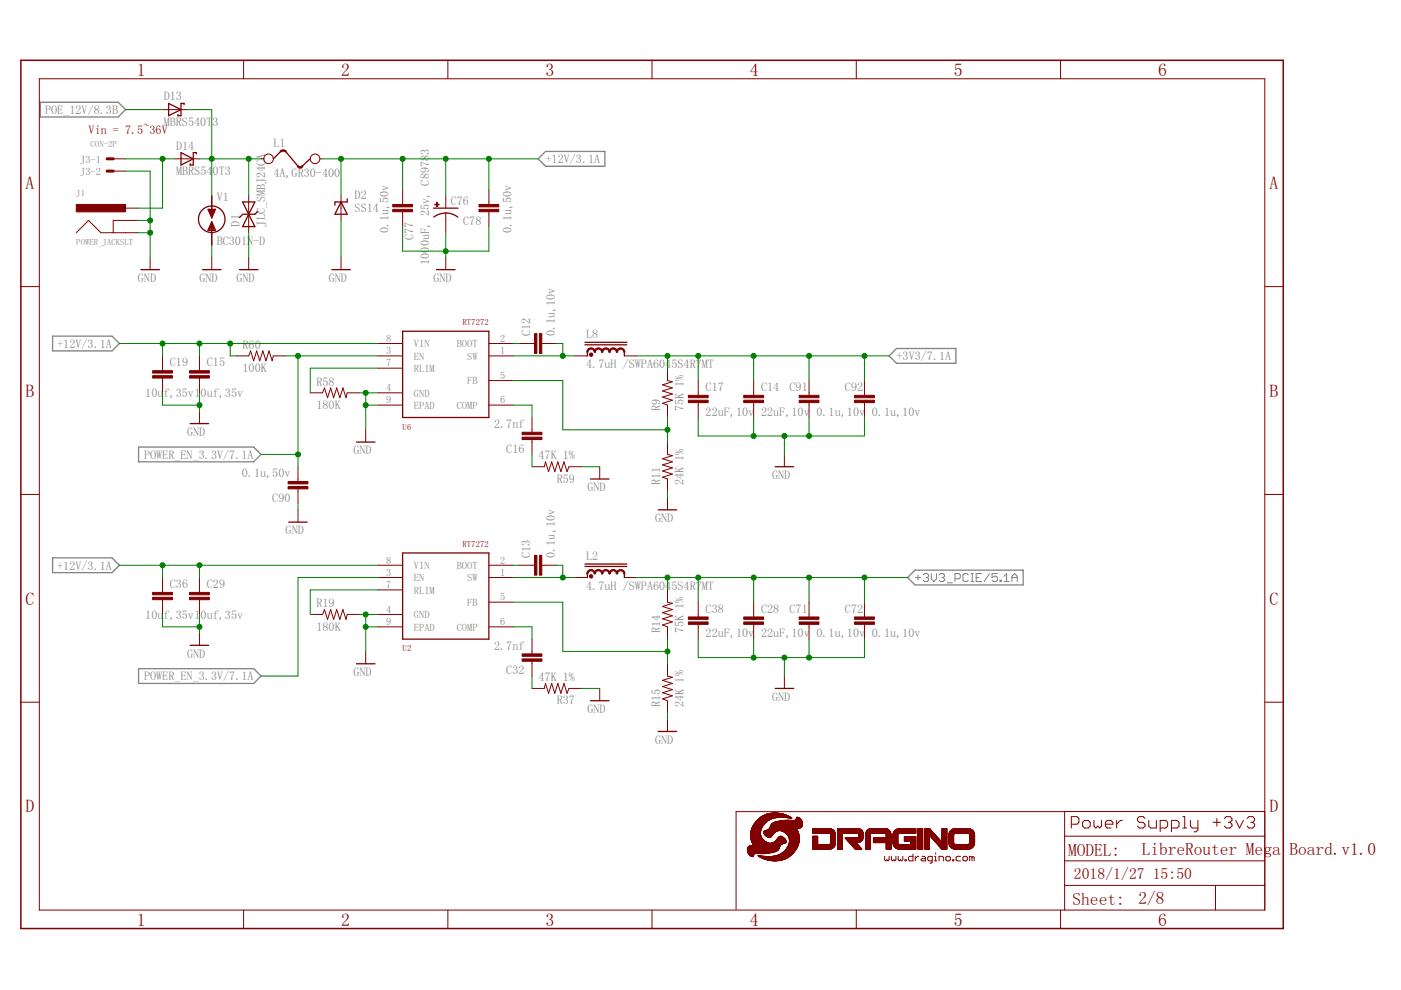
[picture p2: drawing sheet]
<svg xmlns="http://www.w3.org/2000/svg" width="297mm" height="210mm" viewBox="0 0 297 210" stroke-linecap="round" stroke-linejoin="round" font-family="sans-serif">
<defs><g id="words">
<g font-size="3.8" fill="#800000">
<text x="29" y="16.1">1</text>
<text x="72.3" y="16.1">2</text>
<text x="115.6" y="16.1">3</text>
<text x="158.9" y="16.1">4</text>
<text x="202.2" y="16.1">5</text>
<text x="245.5" y="16.1">6</text>
<text x="5.4" y="40.1">A</text>
<text x="269.2" y="40.1">A</text>
<text x="5.4" y="84.1">B</text>
<text x="269.2" y="84.1">B</text>
<text x="5.4" y="128.2">C</text>
<text x="269.2" y="128.2">C</text>
<text x="5.4" y="172.3">D</text>
<text x="269.2" y="172.3">D</text>
<text x="29" y="196.2">1</text>
<text x="72.3" y="196.2">2</text>
<text x="115.6" y="196.2">3</text>
<text x="158.9" y="196.2">4</text>
<text x="202.2" y="196.2">5</text>
<text x="245.5" y="196.2">6</text>
</g>
<g font-size="3.7" fill="#800000">
<text x="226.5" y="181.5">MODEL:</text>
<text x="242.1" y="181.2">LibreRouter Mega</text>
<text x="273.4" y="181.2">Board.v1.0</text>
<text x="227.4" y="191.8">Sheet:</text>
<text x="241.4" y="191.6">2/8</text>
</g>
<g font-size="3.3" fill="#800000">
<text x="227.7" y="186.4">2018/1/27</text>
<text x="244.4" y="186.4">15:50</text>
</g>
<g font-size="2.6" fill="#808080">
<text x="34.7" y="21.3">D13</text>
<text x="9.6" y="24.1">POE_12V/8.3B</text>
<text x="34.7" y="26.8">MBRS540T</text>
<text x="45" y="26.8">3</text>
<text x="37.3" y="31.7">D14</text>
<text x="58" y="31.1">L1</text>
<text x="91" y="32.9" transform="rotate(-90 91 32.9)">3</text>
<text x="115.7" y="34.6">+12V/3.1A</text>
<text x="37.3" y="37.2">MBRS54</text>
<text x="45.1" y="37.2">0T3</text>
<text x="58" y="37.6">4A,GR30-400</text>
<text x="45.9" y="42.6">V1</text>
<text x="75.2" y="45">SS14</text>
<text x="75.2" y="42.2">D2</text>
<text x="95.6" y="43.5">C76</text>
<text x="98.2" y="47.6">C78</text>
<text x="45.9" y="52">BC301N-D</text>
<text x="50.8" y="48" transform="rotate(-90 50.8 48)">D1</text>
<text x="56.3" y="48" transform="rotate(-90 56.3 48)">JLC_SMBJ24CA</text>
<text x="82.4" y="49.5" transform="rotate(-90 82.4 49.5)">0.1u,50v</text>
<text x="87.6" y="50.9" transform="rotate(-90 87.6 50.9)">C77</text>
<text x="108.5" y="49.5" transform="rotate(-90 108.5 49.5)">0.1u,50v</text>
<text x="29.2" y="59.8">GND</text>
<text x="42.3" y="59.8">GND</text>
<text x="50.1" y="59.8">GND</text>
<text x="69.7" y="59.8">GND</text>
<text x="91" y="56.1" transform="rotate(-90 91 56.1)">1000uF, 25v, C8978</text>
<text x="91.9" y="59.8">GND</text>
<text x="112.4" y="71.3" transform="rotate(-90 112.4 71.3)">C12</text>
<text x="117.6" y="71.3" transform="rotate(-90 117.6 71.3)">0.1u,10v</text>
<text x="124.3" y="71.7">L8</text>
<text x="12.1" y="73.8">+12V/3.1A</text>
<text x="36" y="77.7">C19</text>
<text x="43.9" y="77.7">C15</text>
<text x="51.4" y="73.9">R60</text>
<text x="190.1" y="76.4">+3V3/7.1A</text>
<text x="51.4" y="78.9">100K</text>
<text x="67.1" y="81.7">R58</text>
<text x="124.3" y="78.1">4.7uH /SWPA6045S4R7</text>
<text x="148.8" y="78.1">MT</text>
<text x="149.6" y="82.9">C17</text>
<text x="161.4" y="82.9">C14</text>
<text x="167.4" y="82.9">C91</text>
<text x="179.2" y="82.9">C92</text>
<text x="30.8" y="84.2">10u</text>
<text x="34.7" y="84.2">f,35v1</text>
<text x="42.5" y="84.2">0uf,35v</text>
<text x="67.1" y="86.7">180K</text>
<text x="140" y="87.2" transform="rotate(-90 140 87.2)">R9</text>
<text x="144.9" y="87.2" transform="rotate(-90 144.9 87.2)">75K 1%</text>
<text x="149.6" y="88.1">22uF,10v</text>
<text x="161.4" y="88.1">22uF,10v</text>
<text x="173.1" y="88.1">0.1u,10v</text>
<text x="184.9" y="88.1">0.1u,10v</text>
<text x="39.7" y="92.4">GND</text>
<text x="104.8" y="90.7">2.7nf</text>
<text x="107.3" y="95.9">C16</text>
<text x="30.5" y="97.3">POWER_EN_3.3V/7.1A</text>
<text x="51.3" y="101.2">0.1u,50v</text>
<text x="74.9" y="96.3">GND</text>
<text x="114.2" y="97.4">47K 1%</text>
<text x="163.7" y="101.6">GND</text>
<text x="57.7" y="106.4">C90</text>
<text x="118.1" y="102.3">R59</text>
<text x="124.5" y="104.2">GND</text>
<text x="140" y="102.9" transform="rotate(-90 140 102.9)">R11</text>
<text x="144.9" y="102.9" transform="rotate(-90 144.9 102.9)">24K 1%</text>
<text x="60.6" y="113.3">GND</text>
<text x="138.9" y="110.7">GND</text>
<text x="112.4" y="118.3" transform="rotate(-90 112.4 118.3)">C13</text>
<text x="117.6" y="118.3" transform="rotate(-90 117.6 118.3)">0.1u,10v</text>
<text x="124.3" y="118.7">L2</text>
<text x="12.1" y="120.8">+12V/3.1A</text>
<text x="36" y="124.7">C36</text>
<text x="43.9" y="124.7">C29</text>
<text x="124.3" y="125.1">4.7uH /SWPA6045S4R7</text>
<text x="148.8" y="125.1">MT</text>
<text x="30.8" y="131.2">10u</text>
<text x="34.7" y="131.2">f,35v1</text>
<text x="42.5" y="131.2">0uf,35v</text>
<text x="67.1" y="128.7">R19</text>
<text x="149.6" y="129.9">C38</text>
<text x="161.4" y="129.9">C28</text>
<text x="167.4" y="129.9">C71</text>
<text x="179.2" y="129.9">C72</text>
<text x="67.1" y="133.7">180K</text>
<text x="104.8" y="137.7">2.7nf</text>
<text x="140" y="134.2" transform="rotate(-90 140 134.2)">R14</text>
<text x="144.9" y="134.2" transform="rotate(-90 144.9 134.2)">75K 1%</text>
<text x="149.6" y="135.1">22uF,10v</text>
<text x="161.4" y="135.1">22uF,10v</text>
<text x="173.1" y="135.1">0.1u,10v</text>
<text x="184.9" y="135.1">0.1u,10v</text>
<text x="39.7" y="139.4">GND</text>
<text x="74.9" y="143.3">GND</text>
<text x="107.3" y="142.9">C32</text>
<text x="30.5" y="144.3">POWER_EN_3.3V/7.1A</text>
<text x="114.2" y="144.4">47K 1%</text>
<text x="118.1" y="149.3">R37</text>
<text x="140" y="149.9" transform="rotate(-90 140 149.9)">R15</text>
<text x="144.9" y="149.9" transform="rotate(-90 144.9 149.9)">24K 1%</text>
<text x="163.7" y="148.6">GND</text>
<text x="124.5" y="151.2">GND</text>
<text x="138.9" y="157.7">GND</text>
</g>
<text font-size="2.6" fill="#800000" x="18.8" y="28.5">Vin = 7.5~36V</text>
<g font-size="2.2" fill="#808080">
<text x="17" y="34.5">J3-1</text>
<text x="17" y="37.1">J3-2</text>
<text x="81.9" y="72.5">8</text>
<text x="81.9" y="75.1">3</text>
<text x="81.9" y="77.7">7</text>
<text x="87.8" y="73.6">VIN</text>
<text x="87.8" y="76.2">EN</text>
<text x="96.8" y="73.6">BOOT</text>
<text x="99" y="76.2">SW</text>
<text x="106.1" y="72.5">2</text>
<text x="106.1" y="75.1">1</text>
<text x="81.9" y="82.9">4</text>
<text x="87.8" y="78.9">RLIM</text>
<text x="99" y="81.5">FB</text>
<text x="106.1" y="80.3">5</text>
<text x="81.9" y="85.5">9</text>
<text x="87.8" y="84.1">GND</text>
<text x="87.8" y="86.7">EPAD</text>
<text x="96.8" y="86.7">COMP</text>
<text x="106.1" y="85.5">6</text>
<text x="81.9" y="119.5">8</text>
<text x="106.1" y="119.5">2</text>
<text x="81.9" y="122.1">3</text>
<text x="81.9" y="124.7">7</text>
<text x="87.8" y="120.6">VIN</text>
<text x="87.8" y="123.2">EN</text>
<text x="87.8" y="125.8">RLIM</text>
<text x="96.8" y="120.6">BOOT</text>
<text x="99" y="123.2">SW</text>
<text x="106.1" y="122.1">1</text>
<text x="81.9" y="129.9">4</text>
<text x="87.8" y="131.1">GND</text>
<text x="99" y="128.5">FB</text>
<text x="106.1" y="127.3">5</text>
<text x="81.9" y="132.5">9</text>
<text x="87.8" y="133.7">EPAD</text>
<text x="96.8" y="133.7">COMP</text>
<text x="106.1" y="132.5">6</text>
</g>
<g font-size="1.8" fill="#808080">
<text x="19.2" y="31.2">CON-2P</text>
<text x="16.2" y="41.5">J1</text>
<text x="16.2" y="52">POWER_JACKSLT</text>
</g>
<g font-size="1.8" fill="#800000">
<text x="98.1" y="68.9">RT7272</text>
<text x="85.4" y="91.1">U6</text>
<text x="98.1" y="115.9">RT7272</text>
<text x="85.4" y="138.1">U2</text>
</g>
</g></defs>
<path d="M8.5 21.7h16.6l1.5 1.5-1.5 1.6h-16.6zM114.1 33.7l1.6-1.6h12.5v3.1h-12.5zM11.2 71.3h12.5l1.6 1.5-1.6 1.6h-12.5zM188.5 75.5l1.6-1.6h12.6v3.1h-12.6zM29.4 94.8h24.4l1.6 1.6-1.6 1.5h-24.4zM11.2 118.3h12.5l1.6 1.5-1.6 1.6h-12.5zM192.4 122.4l1.6-1.5h22.9v3.1h-22.9zM29.4 141.8h24.4l1.6 1.5-1.6 1.6h-24.4z" fill="none" stroke="#808080" stroke-width=".28"/>
<g fill="none" stroke="#808080" stroke-width=".21">
<path d="M194.1 122.4h1.1M194.6 121.9v1.1M195.7 121.9l.3-.3h.6l.3 .3v.3l-.3 .2M196.3 122.4h.3M196.6 122.4l.3 .3v.3l-.3 .3h-.6l-.3-.3M197.4 121.6v1.1l.6 .6 .6-.6v-1.1M199.1 121.9l.3-.3h.6l.2 .3v.3l-.2 .2M199.7 122.4h.3M200 122.4l.2 .3v.3l-.2 .3h-.6l-.3-.3M200.8 123.6h1.1M202.5 122.7h.8l.3-.3v-.5l-.3-.3h-.8v1.7M205.3 121.9l-.3-.3h-.6l-.2 .3v1.1l.2 .3h.6l.3-.3"/>
<path d="M205.8 121.6h.6M205.8 123.3h.6M206.1 121.6v1.7M207 122.4h.5M208.1 121.6h-1.1v1.7h1.1M209.8 121.6l-1.1 1.7M211.5 121.6h-1.2v.8l.6-.2h.3l.3 .2v.6l-.3 .3h-.6l-.3-.3M212 123h.3v.3h-.3zM212.9 123.3h1.1M212.9 122.2l.5-.6v1.7M214.5 122.4h1.2M214.5 123.3v-1.1l.6-.6 .6 .6v1.1"/>
</g>
<g fill="none" stroke="#800000" stroke-width=".21">
<path d="M8.3 16.7h259.9v176.3h-259.9zM51.6 12.8v3.9M95 12.8v3.9M138.2 12.8v3.9M181.5 12.8v3.9M224.9 12.8v3.9M24 33.7h2.6M24 36.3h2.6M34.5 23.2h5.2M37.1 33.7h5.2M55.4 33.7h.5M67.8 33.7h.6"/>
<path d="M16.2 49.3l2.6-2.6 2.6 2.6h7.8M26.6 44.1h2.6M29.2 46.7h-5.2v2.6M31.8 54.6v2.6M44.9 41.5v2.6M44.9 49.3v2.7M44.9 54.6v2.6M52.7 41.5v7.8M52.7 54.6v2.6M72.3 41.5v5.2M72.3 54.6v2.6M85.4 40.2v3.1"/>
<path d="M85.4 44.9v3.1M94.5 41.5v2.6M94.5 45.2v4.1M94.5 54.6v2.6M103.7 40.2v3.1M103.7 44.9v3.1M4.4 60.8h3.9M34.5 75.5v3.1M42.3 75.5v3.1M50.1 75.5h2.6l.4-1.1 .7 2.1 .6-2.1 .7 2.1 .6-2.1 .7 2.1 .6-2.1 .7 2.1 .3-1h2.6M80.2 72.8h5.2M80.2 75.5h5.2"/>
<path d="M80.2 78.1h5.2M103.7 72.8h5.2M103.7 75.5h5.2M110.2 72.8h3.1M114.9 72.8h3.1M121.9 75.5h2.6M132.4 75.5h2.6M141.5 78.1v2.6l1.1 .2-2.1 .7 2.1 .7-2.1 .6 2.1 .6-2.1 .7 2.1 .7-2.1 .6 1 .4v2.6M268.2 60.8h3.9M34.5 80.2v3.1M42.3 80.2v3.1M42.3 87.2v2.6"/>
<path d="M63.2 99v3.1M65.8 83.3h2.6l.4-1 .6 2 .7-2 .6 2 .7-2 .7 2 .6-2 .7 2 .2-1h2.6M77.5 91.1v2.6M80.2 83.3h5.2M80.2 85.9h5.2M103.7 85.9h5.2M103.7 80.7h5.2M112.8 88.5v3.2M112.8 93.2v3.2M112.8 99h2.6l.3-1.1 .6 2.1 .7-2.1 .6 2.1 .7-2.1 .6 2.1 .7-2.1 .6 2.1 .4-1h2.6M127.1 99v2.6M141.5 93.7v2.7l1.1 .2-2.1 .7 2.1 .6-2.1 .7 2.1 .6-2.1 .7 2.1 .6-2.1 .7 1 .4v2.6"/>
<path d="M148 80.7v3.1M148 85.4v3.1M159.8 80.7v3.1M159.8 85.4v3.1M166.3 96.4v2.6M171.5 80.7v3.1M171.5 85.4v3.1M183.3 80.7v3.1M183.3 85.4v3.1M4.4 104.8h3.9M63.2 103.7v3.1M63.2 108.1v2.6"/>
<path d="M80.2 119.8h5.2M103.7 119.8h5.2M110.2 119.8h3.1M114.9 119.8h3.1M141.5 105.5v2.6M268.2 104.8h3.9M34.5 122.4v3.2M34.5 127.1v3.2M42.3 122.4v3.2M42.3 127.1v3.2M42.3 134.2v2.6M65.8 130.3h2.6l.4-1.1 .6 2.1 .7-2.1 .6 2.1 .7-2.1 .7 2.1 .6-2.1 .7 2.1 .2-1h2.6"/>
<path d="M77.5 138.1v2.6M80.2 122.4h5.2M80.2 125.1h5.2M80.2 130.3h5.2M80.2 132.9h5.2M103.7 122.4h5.2M103.7 132.9h5.2M103.7 127.7h5.2M112.8 135.5v3.1M121.9 122.4h2.6M132.4 122.4h2.6M141.5 125.1v2.6l1.1 .2-2.1 .7 2.1 .6-2.1 .7 2.1 .7-2.1 .6 2.1 .6-2.1 .7 1 .4v2.6"/>
<path d="M148 127.7v3.1M148 132.4v3.1M159.8 127.7v3.1M159.8 132.4v3.1M171.5 127.7v3.1M171.5 132.4v3.1M183.3 127.7v3.1M183.3 132.4v3.1M4.4 148.9h3.9M112.8 140.2v3.1M112.8 146h2.6l.3-1.1 .6 2.1 .7-2.1 .6 2.1 .7-2.1 .6 2.1 .7-2.1 .6 2.1 .4-1h2.6M127.1 146v2.6"/>
<path d="M141.5 140.7v2.6l1.1 .3-2.1 .7 2.1 .6-2.1 .7 2.1 .6-2.1 .7 2.1 .6-2.1 .7 1 .4v2.6M141.5 152.5v2.6M166.3 143.3v2.7M268.2 148.9h3.9M225.7 177.3h42.5M225.7 172.1h-69.6v20.7M227.1 174.8h1.2l.4-.5v-.8l-.4-.4h-1.2v2.5M229.9 173.9h.8l.4 .4v.9l-.4 .4h-.8l-.4-.4v-.9zM231.9 173.9v1.3l.4 .4 .4-.4 .5 .4 .4-.4v-1.3M234.4 174.8h1.5v-.5l-.4-.4h-.7l-.4 .4v.9l.4 .4h.7M236.7 173.9v1.7M238 173.9h-.4l-.9 .9"/>
<path d="M242.8 173.5l-.4-.4h-.8l-.4 .4v.4l.4 .4h.8l.4 .5v.4l-.4 .4h-.8l-.4-.4M243.6 173.9v1.3l.4 .4h1.2v-1.7M246 175.6h1.2l.4-.4v-.9l-.4-.4h-1.2v2.5M248.4 175.6h1.2l.4-.4v-.9l-.4-.4h-1.2v2.5M250.8 173.1h.4v2.5M250.8 175.6h.8M252.4 173.9v1.3l.4 .4h1.2M254 173.9v2.1l-.4 .4h-.4M257.2 174.3h1.6M258 173.5v1.7M259.6 173.5l.4-.4h.8l.4 .4v.4l-.4 .4M260.4 174.3h.4"/>
<path d="M260.8 174.3l.4 .5v.4l-.4 .4h-.8l-.4-.4M262 173.9l.8 1.7 .8-1.7M264.4 173.5l.4-.4h.8l.4 .4v.4l-.4 .4M265.2 174.3h.4M265.6 174.3l.4 .5v.4l-.4 .4h-.8l-.4-.4M268.2 172.1h-42.5v20.9M51.6 193v3.9M95 193v3.9M138.2 193v3.9M181.5 193v3.9M187.6 181.6v.7l.2 .2 .2-.2 .3 .2 .2-.2v-.7M189 181.6v.7l.2 .2 .3-.2 .2 .2 .2-.2v-.7"/>
<path d="M190.4 181.6v.7l.3 .2 .2-.2 .3 .2 .2-.2v-.7M191.9 182.3h.2v.2h-.2zM193.6 181.1v1.4h-.8l-.2-.2v-.5l.2-.2h.8M194.1 181.6v.9M194.8 181.6h-.3l-.4 .5M195.5 181.6h.5l.2 .2v.7h-.7l-.2-.2 .2-.2h.7M197.7 182.5h-.8l-.2-.2v-.5l.2-.2h.8v1.2l-.3 .2h-.2M198.1 182.5h.5M198.1 181.6h.3v.9M198.4 180.8v.3M199.1 182.5v-.9h.7l.3 .2v.7M200.5 181.8l.3-.2h.5l.2 .2v.5l-.2 .2h-.5l-.3-.2z"/>
<path d="M202 182.3h.2v.2h-.2zM203.7 181.6h-.8l-.2 .2v.5l.2 .2h.8M204.4 181.6h.5l.2 .2v.5l-.2 .2h-.5l-.2-.2v-.5zM206.1 181.8l-.5-.2v.9M206.1 181.8v.7M206.1 181.8l.2-.2 .2 .2v.7M224.9 193v3.9M225.7 187.7h42.5M225.7 182.5h42.5M257.7 187.7v5.3"/>
<circle cx="56.9" cy="33.7" r="1.02"/>
<circle cx="66.8" cy="33.7" r="1.02"/>
</g>
<path d="M4.4 12.8h267.7v184.1h-267.7z" fill="none" stroke="#800000" stroke-width=".32"/>
<g fill="#800000" stroke="#800000" stroke-width=".21">
<path d="M16.2 43.3h10.4v1.6h-10.4z"/>
<path d="M114.4 70.7h.5v4.2h-.5z"/>
<path d="M113.3 70.7h.5v4.2h-.5z"/>
<path d="M157.7 84.9h4.2v.5h-4.2z"/>
<path d="M157.7 83.8h4.2v.5h-4.2z"/>
<path d="M40.2 79.7h4.2v.5h-4.2z"/>
<path d="M40.2 78.6h4.2v.5h-4.2z"/>
<path d="M110.7 91.7h4.2v.5h-4.2z"/>
<path d="M110.7 92.7h4.2v.5h-4.2z"/>
<path d="M32.4 79.7h4.2v.5h-4.2z"/>
<path d="M32.4 78.6h4.2v.5h-4.2z"/>
<path d="M145.9 84.9h4.2v.5h-4.2z"/>
<path d="M145.9 83.8h4.2v.5h-4.2z"/>
<path d="M92.2 43.3h.9v.1h-.9z"/>
<path d="M92.6 42.9h.1v.9h-.1z"/>
<path d="M83.3 43.3h4.2v.6h-4.2z"/>
<path d="M83.3 44.4h4.2v.5h-4.2z"/>
<path d="M101.6 43.3h4.1v.6h-4.1z"/>
<path d="M101.6 44.4h4.1v.5h-4.1z"/>
<path d="M61.1 102.1h4.2v.5h-4.2z"/>
<path d="M61.1 103.1h4.2v.6h-4.2z"/>
<path d="M169.4 83.8h4.2v.5h-4.2z"/>
<path d="M169.4 84.9h4.2v.5h-4.2z"/>
<path d="M181.2 83.8h4.2v.5h-4.2z"/>
<path d="M181.2 84.9h4.2v.5h-4.2z"/>
<path d="M163.9 182.5h.8z"/>
<path d="M163.6 182.5h1.4z"/>
<path d="M163.4 182.4l1.8 .1z"/>
<path d="M163.2 182.4l2.2 .1z"/>
<path d="M163.1 182.4h2.4z"/>
<path d="M162.9 182.4h2.7z"/>
<path d="M162.8 182.3l3 .1z"/>
<path d="M162.7 182.3l3.2 .1z"/>
<path d="M162.6 182.3h3.3z"/>
<path d="M162.5 182.2l3.5 .1z"/>
<path d="M162.4 182.2l3.7 .1z"/>
<path d="M162.3 182.2h3.9z"/>
<path d="M162.2 182.1l4.1 .1z"/>
<path d="M162.1 182.1l4.3 .1z"/>
<path d="M162 182.1h4.5z"/>
<path d="M161.9 182.1h4.6z"/>
<path d="M161.9 182.1h4.7z"/>
<path d="M161.8 182l4.8 .1z"/>
<path d="M161.8 182h4.9z"/>
<path d="M161.7 182h5.1z"/>
<path d="M161.6 181.9l5.2 .1z"/>
<path d="M161.6 181.9h5.3z"/>
<path d="M161.5 181.9h5.4z"/>
<path d="M161.5 181.9h5.5z"/>
<path d="M161.4 181.8l5.6 .1z"/>
<path d="M161.4 181.8h5.6z"/>
<path d="M161.3 181.8h5.8z"/>
<path d="M161.2 181.7l6 .1z"/>
<path d="M161.1 181.7h6.1z"/>
<path d="M161.1 181.7h6.2z"/>
<path d="M161 181.6l6.3 .1z"/>
<path d="M161 181.6l6.4 .1z"/>
<path d="M159.5 181.6h.1z"/>
<path d="M161 181.6h1.6z"/>
<path d="M163.4 181.6h4z"/>
<path d="M159.4 181.5l.3 .1z"/>
<path d="M160.9 181.5l1.2 .1z"/>
<path d="M163.7 181.5l3.7 .1z"/>
<path d="M159.3 181.5l.4 .1z"/>
<path d="M160.9 181.5l.9 .1z"/>
<path d="M163.9 181.5l3.5 .1z"/>
<path d="M159.3 181.5h.4z"/>
<path d="M160.8 181.5h.8z"/>
<path d="M164.1 181.5h3.4z"/>
<path d="M159.2 181.5h.5z"/>
<path d="M160.8 181.5h.6z"/>
<path d="M164.3 181.5h3.2z"/>
<path d="M159.2 181.4l.5 .1z"/>
<path d="M160.7 181.4l.4 .1z"/>
<path d="M164.4 181.4l3.1 .1z"/>
<path d="M159.1 181.4l.6 .1z"/>
<path d="M160.7 181.4l.3 .1z"/>
<path d="M164.5 181.4l3.1 .1z"/>
<path d="M159.1 181.4h.6z"/>
<path d="M164.6 181.4h3z"/>
<path d="M159 181.4h.8z"/>
<path d="M164.7 181.4h2.9z"/>
<path d="M159 181.3l.7 .1z"/>
<path d="M164.8 181.3l2.9 .1z"/>
<path d="M159 181.3l.8 .1z"/>
<path d="M164.9 181.3l2.8 .1z"/>
<path d="M158.9 181.3h.9z"/>
<path d="M165 181.3h2.7z"/>
<path d="M165 181.3h2.8z"/>
<path d="M158.9 181.2l.9 .1z"/>
<path d="M165.1 181.2l2.7 .1z"/>
<path d="M158.9 181.2h1z"/>
<path d="M165.2 181.2h2.6z"/>
<path d="M158.8 181.2h1.1z"/>
<path d="M165.2 181.2h2.7z"/>
<path d="M158.8 181.1l1.1 .1z"/>
<path d="M165.3 181.1l2.6 .1z"/>
<path d="M158.8 181.1h1.1z"/>
<path d="M165.4 181.1h2.5z"/>
<path d="M165.4 181.1h2.6z"/>
<path d="M158.8 181.1h1.2z"/>
<path d="M165.5 181.1h2.5z"/>
<path d="M158.7 181l1.3 .1z"/>
<path d="M165.5 181l2.5 .1z"/>
<path d="M158.7 181h1.3z"/>
<path d="M165.6 181h2.4z"/>
<path d="M158.7 181h1.4z"/>
<path d="M161.2 181h.8z"/>
<path d="M165.7 181h2.4z"/>
<path d="M158.7 180.9l1.5 .1z"/>
<path d="M160.7 180.9l1.6 .1z"/>
<path d="M165.7 180.9l2.4 .1z"/>
<path d="M158.6 180.9h1.7z"/>
<path d="M160.4 180.9h2.2z"/>
<path d="M165.7 180.9h2.4z"/>
<path d="M158.6 180.9h4.2z"/>
<path d="M165.8 180.9h2.3z"/>
<path d="M158.6 180.8l4.4 .1z"/>
<path d="M165.8 180.8l2.4 .1z"/>
<path d="M158.6 180.8l4.6 .1z"/>
<path d="M158.6 180.8h4.7z"/>
<path d="M165.9 180.8h2.4z"/>
<path d="M158.6 180.8h4.9z"/>
<path d="M165.9 180.8h2.3z"/>
<path d="M158.6 180.7l5 .1z"/>
<path d="M166 180.7l2.3 .1z"/>
<path d="M158.6 180.7l5.2 .1z"/>
<path d="M158.6 180.7h5.3z"/>
<path d="M166 180.7h2.3z"/>
<path d="M158.6 180.7h5.4z"/>
<path d="M166.1 180.7h2.2z"/>
<path d="M158.6 180.6l5.5 .1z"/>
<path d="M166.1 180.6l2.3 .1z"/>
<path d="M158.6 180.6l5.6 .1z"/>
<path d="M158.6 180.6h5.7z"/>
<path d="M166.1 180.6h2.3z"/>
<path d="M158.5 180.6h5.9z"/>
<path d="M166.2 180.6h2.2z"/>
<path d="M158.5 180.5l5.9 .1z"/>
<path d="M166.2 180.5l2.2 .1z"/>
<path d="M158.5 180.5l6 .1z"/>
<path d="M166.3 180.5l2.2 .1z"/>
<path d="M158.5 180.5h6z"/>
<path d="M166.3 180.5h2.2z"/>
<path d="M158.5 180.4l6.1 .1z"/>
<path d="M166.3 180.4l2.2 .1z"/>
<path d="M158.5 180.4h6.2z"/>
<path d="M166.3 180.4h2.3z"/>
<path d="M166.4 180.4h2.2z"/>
<path d="M158.5 180.3l6.3 .1z"/>
<path d="M166.4 180.3l2.2 .1z"/>
<path d="M158.5 180.3h6.3z"/>
<path d="M166.5 180.3h2.1z"/>
<path d="M158.5 180.3h6.4z"/>
<path d="M166.5 180.3h2.2z"/>
<path d="M158.5 180.2l6.4 .1z"/>
<path d="M166.5 180.2l2.2 .1z"/>
<path d="M158.5 180.2l6.5 .1z"/>
<path d="M158.5 180.2h6.5z"/>
<path d="M166.5 180.2h2.2z"/>
<path d="M166.6 180.2h2.1z"/>
<path d="M158.5 180.1l6.5 .1z"/>
<path d="M166.6 180.1l2.1 .1z"/>
<path d="M158.5 180.1h6.5z"/>
<path d="M166.6 180.1h2.2z"/>
<path d="M158.5 180.1h6.6z"/>
<path d="M158.5 180l6.6 .1z"/>
<path d="M166.7 180l2.1 .1z"/>
<path d="M172.3 180l3.5 .1z"/>
<path d="M177.6 180l1 .1z"/>
<path d="M181.3 180l1.4 .1z"/>
<path d="M183.5 180l1 .1z"/>
<path d="M187.9 180l1 .1z"/>
<path d="M190.7 180l3.5 .1z"/>
<path d="M194.6 180l1 .1z"/>
<path d="M196.1 180l1 .1z"/>
<path d="M199.7 180l1 .1z"/>
<path d="M202.5 180l2.8 .1z"/>
<path d="M158.5 180h6.6z"/>
<path d="M166.7 180h2.1z"/>
<path d="M172.3 180h3.7z"/>
<path d="M177.6 180h1z"/>
<path d="M181.3 180h1.4z"/>
<path d="M183.5 180h1z"/>
<path d="M187.9 180h1z"/>
<path d="M190.5 180h3.7z"/>
<path d="M194.6 180h1z"/>
<path d="M196.1 180h1z"/>
<path d="M199.7 180h1z"/>
<path d="M202.3 180h3.2z"/>
<path d="M172.3 180h3.8z"/>
<path d="M190.4 180h3.8z"/>
<path d="M202.2 180h3.4z"/>
<path d="M166.8 180h2z"/>
<path d="M172.3 180h4z"/>
<path d="M190.3 180h3.9z"/>
<path d="M199.6 180h1.1z"/>
<path d="M202.1 180h3.6z"/>
<path d="M158.5 179.9l6.6 .1z"/>
<path d="M166.8 179.9l2.1 .1z"/>
<path d="M172.3 179.9l4 .1z"/>
<path d="M177.6 179.9l1 .1z"/>
<path d="M181.3 179.9l1.3 .1z"/>
<path d="M183.5 179.9l1 .1z"/>
<path d="M187.9 179.9l1 .1z"/>
<path d="M190.2 179.9l4 .1z"/>
<path d="M194.6 179.9l1 .1z"/>
<path d="M196.1 179.9l1 .1z"/>
<path d="M199.6 179.9l1.1 .1z"/>
<path d="M202 179.9l3.8 .1z"/>
<path d="M158.5 179.9h6.6z"/>
<path d="M166.8 179.9h2.1z"/>
<path d="M172.3 179.9h4.1z"/>
<path d="M177.6 179.9h1z"/>
<path d="M181.2 179.9h1.4z"/>
<path d="M183.5 179.9h1z"/>
<path d="M187.9 179.9h1z"/>
<path d="M190.1 179.9h4.1z"/>
<path d="M194.6 179.9h1z"/>
<path d="M196.1 179.9h1z"/>
<path d="M199.6 179.9h1.1z"/>
<path d="M202 179.9h3.8z"/>
<path d="M201.9 179.9h4z"/>
<path d="M158.5 179.9h6.7z"/>
<path d="M158.5 179.8l6.7 .1z"/>
<path d="M166.8 179.8l2.1 .1z"/>
<path d="M172.3 179.8l4.2 .1z"/>
<path d="M177.6 179.8l1 .1z"/>
<path d="M181.1 179.8l1.4 .1z"/>
<path d="M183.5 179.8l1 .1z"/>
<path d="M187.9 179.8l1 .1z"/>
<path d="M190 179.8l4.2 .1z"/>
<path d="M194.6 179.8l1 .1z"/>
<path d="M196.1 179.8l1 .1z"/>
<path d="M199.5 179.8l1.2 .1z"/>
<path d="M201.8 179.8l4.2 .1z"/>
<path d="M158.5 179.8h6.7z"/>
<path d="M166.9 179.8h2z"/>
<path d="M172.3 179.8h4.2z"/>
<path d="M177.6 179.8h1z"/>
<path d="M181.1 179.8h1.4z"/>
<path d="M183.5 179.8h1z"/>
<path d="M187.9 179.8h1z"/>
<path d="M190 179.8h4.2z"/>
<path d="M194.6 179.8h1z"/>
<path d="M196.1 179.8h1z"/>
<path d="M199.5 179.8h1.2z"/>
<path d="M201.8 179.8h4.2z"/>
<path d="M158.6 179.8h6.6z"/>
<path d="M172.3 179.8h4.3z"/>
<path d="M189.9 179.8h4.3z"/>
<path d="M201.7 179.8h4.4z"/>
<path d="M158.6 179.7l6.6 .1z"/>
<path d="M166.9 179.7l2.1 .1z"/>
<path d="M172.3 179.7l4.3 .1z"/>
<path d="M177.6 179.7l1 .1z"/>
<path d="M181.1 179.7l1.4 .1z"/>
<path d="M183.5 179.7l1 .1z"/>
<path d="M187.9 179.7l1 .1z"/>
<path d="M189.9 179.7l4.3 .1z"/>
<path d="M194.6 179.7l1 .1z"/>
<path d="M196.1 179.7l1 .1z"/>
<path d="M199.5 179.7l1.2 .1z"/>
<path d="M201.7 179.7l4.4 .1z"/>
<path d="M158.5 179.7l6.7 .1z"/>
<path d="M172.3 179.7l4.4 .1z"/>
<path d="M189.8 179.7l4.4 .1z"/>
<path d="M199.4 179.7l1.3 .1z"/>
<path d="M158.6 179.7h6.6z"/>
<path d="M166.9 179.7h2.1z"/>
<path d="M172.3 179.7h4.4z"/>
<path d="M177.6 179.7h1z"/>
<path d="M181 179.7h1.4z"/>
<path d="M183.5 179.7h1z"/>
<path d="M187.9 179.7h1z"/>
<path d="M189.8 179.7h4.4z"/>
<path d="M194.6 179.7h1z"/>
<path d="M196.1 179.7h1z"/>
<path d="M199.4 179.7h1.3z"/>
<path d="M201.6 179.7h4.6z"/>
<path d="M158.6 179.7h6.7z"/>
<path d="M158.6 179.6l6.6 .1z"/>
<path d="M166.9 179.6l2.1 .1z"/>
<path d="M172.3 179.6l4.4 .1z"/>
<path d="M177.6 179.6l1 .1z"/>
<path d="M181 179.6l1.4 .1z"/>
<path d="M183.5 179.6l1 .1z"/>
<path d="M187.9 179.6l1 .1z"/>
<path d="M189.8 179.6l4.4 .1z"/>
<path d="M194.6 179.6l1 .1z"/>
<path d="M196.1 179.6l1 .1z"/>
<path d="M199.3 179.6l1.4 .1z"/>
<path d="M201.6 179.6l4.6 .1z"/>
<path d="M158.6 179.6l6.7 .1z"/>
<path d="M167 179.6l2 .1z"/>
<path d="M172.3 179.6l4.5 .1z"/>
<path d="M189.7 179.6l4.5 .1z"/>
<path d="M158.6 179.6h6.7z"/>
<path d="M167 179.6h2.1z"/>
<path d="M172.3 179.6h4.5z"/>
<path d="M177.6 179.6h1z"/>
<path d="M181 179.6h1.4z"/>
<path d="M183.5 179.6h1z"/>
<path d="M187.9 179.6h1z"/>
<path d="M189.7 179.6h4.5z"/>
<path d="M194.6 179.6h1z"/>
<path d="M196.1 179.6h1z"/>
<path d="M199.3 179.6h1.4z"/>
<path d="M201.5 179.6h4.8z"/>
<path d="M158.7 179.6h6.6z"/>
<path d="M180.9 179.6h1.4z"/>
<path d="M158.7 179.5l6.6 .1z"/>
<path d="M167 179.5l2.1 .1z"/>
<path d="M172.3 179.5l4.6 .1z"/>
<path d="M177.6 179.5l1 .1z"/>
<path d="M180.9 179.5l1.4 .1z"/>
<path d="M183.5 179.5l1 .1z"/>
<path d="M187.9 179.5l1 .1z"/>
<path d="M189.6 179.5l4.6 .1z"/>
<path d="M194.6 179.5l1 .1z"/>
<path d="M196.1 179.5l1 .1z"/>
<path d="M199.3 179.5l1.4 .1z"/>
<path d="M201.5 179.5l4.8 .1z"/>
<path d="M158.7 179.5h6.6z"/>
<path d="M167 179.5h2.1z"/>
<path d="M172.3 179.5h4.6z"/>
<path d="M177.6 179.5h1z"/>
<path d="M180.8 179.5h1.4z"/>
<path d="M183.5 179.5h1z"/>
<path d="M187.9 179.5h1z"/>
<path d="M189.6 179.5h4.6z"/>
<path d="M194.6 179.5h1z"/>
<path d="M196.1 179.5h1z"/>
<path d="M199.2 179.5h1.5z"/>
<path d="M201.5 179.5h4.8z"/>
<path d="M158.8 179.5h6.5z"/>
<path d="M167.1 179.5h2z"/>
<path d="M201.4 179.5h5z"/>
<path d="M158.8 179.4l6.6 .1z"/>
<path d="M167 179.4l2.1 .1z"/>
<path d="M172.3 179.4l4.6 .1z"/>
<path d="M177.6 179.4l1 .1z"/>
<path d="M180.8 179.4l1.4 .1z"/>
<path d="M183.5 179.4l1 .1z"/>
<path d="M187.9 179.4l1 .1z"/>
<path d="M189.6 179.4l4.6 .1z"/>
<path d="M194.6 179.4l1 .1z"/>
<path d="M196.1 179.4l1 .1z"/>
<path d="M199.2 179.4l1.5 .1z"/>
<path d="M201.4 179.4l5 .1z"/>
<path d="M167.1 179.4l2 .1z"/>
<path d="M199.1 179.4l1.6 .1z"/>
<path d="M158.9 179.4h6.5z"/>
<path d="M167.1 179.4h2.1z"/>
<path d="M172.3 179.4h4.7z"/>
<path d="M177.6 179.4h1z"/>
<path d="M180.7 179.4h1.4z"/>
<path d="M183.5 179.4h1z"/>
<path d="M187.9 179.4h1z"/>
<path d="M189.5 179.4h4.7z"/>
<path d="M194.6 179.4h1z"/>
<path d="M196.1 179.4h1z"/>
<path d="M199.1 179.4h1.6z"/>
<path d="M201.4 179.4h5z"/>
<path d="M158.9 179.3l6.5 .1z"/>
<path d="M167.1 179.3l2 .1z"/>
<path d="M172.3 179.3l4.7 .1z"/>
<path d="M177.6 179.3l1 .1z"/>
<path d="M180.7 179.3l1.4 .1z"/>
<path d="M183.5 179.3l1 .1z"/>
<path d="M187.9 179.3l1 .1z"/>
<path d="M189.5 179.3l4.7 .1z"/>
<path d="M194.6 179.3l1 .1z"/>
<path d="M196.1 179.3l1 .1z"/>
<path d="M199.1 179.3l1.6 .1z"/>
<path d="M201.4 179.3l5 .1z"/>
<path d="M167.1 179.3l2.1 .1z"/>
<path d="M159 179.3h6.4z"/>
<path d="M167.1 179.3h2.1z"/>
<path d="M172.3 179.3h4.7z"/>
<path d="M177.6 179.3h1z"/>
<path d="M180.7 179.3h1.4z"/>
<path d="M183.5 179.3h1z"/>
<path d="M187.9 179.3h1z"/>
<path d="M189.5 179.3h4.7z"/>
<path d="M194.6 179.3h1z"/>
<path d="M196.1 179.3h1z"/>
<path d="M199.1 179.3h1.6z"/>
<path d="M201.3 179.3h5.2z"/>
<path d="M159.1 179.3h6.3z"/>
<path d="M199 179.3h1.7z"/>
<path d="M159.2 179.3h6.3z"/>
<path d="M167.2 179.3h2z"/>
<path d="M180.6 179.3h1.4z"/>
<path d="M159.8 179.2l5.7 .1z"/>
<path d="M167.2 179.2l2 .1z"/>
<path d="M172.3 179.2l4.7 .1z"/>
<path d="M177.6 179.2l1 .1z"/>
<path d="M180.6 179.2l1.4 .1z"/>
<path d="M183.5 179.2l1 .1z"/>
<path d="M187.9 179.2l1 .1z"/>
<path d="M189.5 179.2l4.7 .1z"/>
<path d="M194.6 179.2l1 .1z"/>
<path d="M196.1 179.2l1 .1z"/>
<path d="M199 179.2l1.7 .1z"/>
<path d="M201.3 179.2l5.2 .1z"/>
<path d="M159.8 179.2h5.7z"/>
<path d="M167.2 179.2h2z"/>
<path d="M172.3 179.2h4.8z"/>
<path d="M177.6 179.2h1z"/>
<path d="M180.6 179.2h1.4z"/>
<path d="M183.5 179.2h1z"/>
<path d="M187.9 179.2h1z"/>
<path d="M189.4 179.2h4.8z"/>
<path d="M194.6 179.2h1z"/>
<path d="M196.1 179.2h1z"/>
<path d="M199 179.2h1.7z"/>
<path d="M201.3 179.2h5.2z"/>
<path d="M198.9 179.2h1.8z"/>
<path d="M180.5 179.2h1.4z"/>
<path d="M159.7 179.1l5.8 .1z"/>
<path d="M167.2 179.1l2 .1z"/>
<path d="M172.3 179.1l4.8 .1z"/>
<path d="M177.6 179.1l1 .1z"/>
<path d="M180.5 179.1l1.4 .1z"/>
<path d="M183.5 179.1l1 .1z"/>
<path d="M187.9 179.1l1 .1z"/>
<path d="M189.4 179.1l4.8 .1z"/>
<path d="M194.6 179.1l1 .1z"/>
<path d="M196.1 179.1l1 .1z"/>
<path d="M198.9 179.1l1.8 .1z"/>
<path d="M201.3 179.1l5.2 .1z"/>
<path d="M159.7 179.1h5.9z"/>
<path d="M167.2 179.1h2z"/>
<path d="M172.3 179.1h4.8z"/>
<path d="M177.6 179.1h1z"/>
<path d="M180.5 179.1h1.4z"/>
<path d="M183.5 179.1h1z"/>
<path d="M187.9 179.1h1z"/>
<path d="M189.4 179.1h4.8z"/>
<path d="M194.6 179.1h1z"/>
<path d="M196.1 179.1h1z"/>
<path d="M198.9 179.1h1.8z"/>
<path d="M201.3 179.1h5.2z"/>
<path d="M198.8 179.1h1.9z"/>
<path d="M201.2 179.1h5.4z"/>
<path d="M159.7 179l5.9 .1z"/>
<path d="M167.2 179l2.1 .1z"/>
<path d="M172.3 179l4.8 .1z"/>
<path d="M177.6 179l1 .1z"/>
<path d="M180.4 179l1.4 .1z"/>
<path d="M183.5 179l1 .1z"/>
<path d="M187.9 179l1 .1z"/>
<path d="M189.4 179l4.8 .1z"/>
<path d="M194.6 179l1 .1z"/>
<path d="M196.1 179l1 .1z"/>
<path d="M198.8 179l1.9 .1z"/>
<path d="M201.2 179l5.4 .1z"/>
<path d="M159.7 179h6z"/>
<path d="M167.2 179h2.1z"/>
<path d="M172.3 179h1.1z"/>
<path d="M175.8 179h1.3z"/>
<path d="M177.6 179h1z"/>
<path d="M180.4 179h1.4z"/>
<path d="M183.5 179h1z"/>
<path d="M187.9 179h1z"/>
<path d="M189.4 179h1.3z"/>
<path d="M193.1 179h1.1z"/>
<path d="M194.6 179h1z"/>
<path d="M196.1 179h1z"/>
<path d="M198.8 179h1.9z"/>
<path d="M201.2 179h1.3z"/>
<path d="M205.3 179h1.3z"/>
<path d="M175.9 179h1.2z"/>
<path d="M189.4 179h1.2z"/>
<path d="M201.2 179h1.2z"/>
<path d="M205.4 179h1.2z"/>
<path d="M159.7 179h6.1z"/>
<path d="M167.3 179h2z"/>
<path d="M176 179h1.1z"/>
<path d="M189.4 179h1.1z"/>
<path d="M159.6 178.9l6.2 .1z"/>
<path d="M167.3 178.9l2 .1z"/>
<path d="M172.3 178.9l1.1 .1z"/>
<path d="M176 178.9l1.1 .1z"/>
<path d="M177.6 178.9l1 .1z"/>
<path d="M180.4 178.9l1.4 .1z"/>
<path d="M183.5 178.9l1 .1z"/>
<path d="M187.9 178.9l1 .1z"/>
<path d="M189.4 178.9l1.1 .1z"/>
<path d="M193.1 178.9l1.1 .1z"/>
<path d="M194.6 178.9l1 .1z"/>
<path d="M196.1 178.9l1 .1z"/>
<path d="M198.8 178.9l1.9 .1z"/>
<path d="M201.2 178.9l1.1 .1z"/>
<path d="M205.5 178.9l1.1 .1z"/>
<path d="M159.6 178.9l6.3 .1z"/>
<path d="M180.3 178.9l1.4 .1z"/>
<path d="M198.7 178.9l2 .1z"/>
<path d="M159.6 178.9h6.4z"/>
<path d="M167.3 178.9h2z"/>
<path d="M172.3 178.9h1.1z"/>
<path d="M176.1 178.9h1z"/>
<path d="M177.6 178.9h1z"/>
<path d="M180.3 178.9h1.4z"/>
<path d="M183.5 178.9h1z"/>
<path d="M187.9 178.9h1z"/>
<path d="M189.4 178.9h1z"/>
<path d="M193.1 178.9h1.1z"/>
<path d="M194.6 178.9h1z"/>
<path d="M196.1 178.9h1z"/>
<path d="M198.7 178.9h2z"/>
<path d="M201.2 178.9h1z"/>
<path d="M205.5 178.9h1.1z"/>
<path d="M159.6 178.8l6.5 .1z"/>
<path d="M167.3 178.8l2 .1z"/>
<path d="M172.3 178.8l1.1 .1z"/>
<path d="M176.1 178.8l1 .1z"/>
<path d="M177.6 178.8l1 .1z"/>
<path d="M180.3 178.8l1.4 .1z"/>
<path d="M183.5 178.8l1 .1z"/>
<path d="M187.9 178.8l1 .1z"/>
<path d="M189.4 178.8l1 .1z"/>
<path d="M193.1 178.8l1.1 .1z"/>
<path d="M194.6 178.8l1 .1z"/>
<path d="M196.1 178.8l1 .1z"/>
<path d="M198.6 178.8l2.1 .1z"/>
<path d="M201.2 178.8l1 .1z"/>
<path d="M205.5 178.8l1.1 .1z"/>
<path d="M159.6 178.8l6.6 .1z"/>
<path d="M180.2 178.8l1.4 .1z"/>
<path d="M205.6 178.8l1 .1z"/>
<path d="M159.6 178.8h6.7z"/>
<path d="M167.3 178.8h2.1z"/>
<path d="M172.3 178.8h1.1z"/>
<path d="M176.1 178.8h1z"/>
<path d="M177.6 178.8h1z"/>
<path d="M180.2 178.8h1.4z"/>
<path d="M183.5 178.8h1z"/>
<path d="M187.9 178.8h1z"/>
<path d="M189.4 178.8h1z"/>
<path d="M193.1 178.8h1.1z"/>
<path d="M194.6 178.8h1z"/>
<path d="M196.1 178.8h1z"/>
<path d="M198.6 178.8h2.1z"/>
<path d="M201.2 178.8h1z"/>
<path d="M205.6 178.8h1z"/>
<path d="M159.5 178.8h3.7z"/>
<path d="M163.5 178.8h2.8z"/>
<path d="M189.3 178.8h1.1z"/>
<path d="M159.6 178.7l3.4 .1z"/>
<path d="M163.6 178.7l2.8 .1z"/>
<path d="M167.3 178.7l2.1 .1z"/>
<path d="M172.3 178.7l1.1 .1z"/>
<path d="M176.1 178.7l1 .1z"/>
<path d="M177.6 178.7l1 .1z"/>
<path d="M180.2 178.7l1.4 .1z"/>
<path d="M183.5 178.7l1 .1z"/>
<path d="M187.9 178.7l1 .1z"/>
<path d="M189.3 178.7l1.1 .1z"/>
<path d="M193.1 178.7l1.1 .1z"/>
<path d="M194.6 178.7l1 .1z"/>
<path d="M196.1 178.7l1 .1z"/>
<path d="M198.5 178.7l2.2 .1z"/>
<path d="M201.2 178.7l1 .1z"/>
<path d="M205.6 178.7l1 .1z"/>
<path d="M159.5 178.7l3.4 .1z"/>
<path d="M163.7 178.7l2.8 .1z"/>
<path d="M180.1 178.7l1.4 .1z"/>
<path d="M159.5 178.7h3.3z"/>
<path d="M163.8 178.7h2.7z"/>
<path d="M167.3 178.7h2.1z"/>
<path d="M172.3 178.7h1.1z"/>
<path d="M176.1 178.7h1z"/>
<path d="M177.6 178.7h1z"/>
<path d="M180.1 178.7h1.4z"/>
<path d="M183.5 178.7h1z"/>
<path d="M187.9 178.7h1z"/>
<path d="M189.3 178.7h1.1z"/>
<path d="M193.1 178.7h1.1z"/>
<path d="M194.6 178.7h1z"/>
<path d="M196.1 178.7h1z"/>
<path d="M198.5 178.7h2.2z"/>
<path d="M201.2 178.7h1z"/>
<path d="M205.6 178.7h1z"/>
<path d="M159.5 178.6l3.2 .1z"/>
<path d="M163.9 178.6l2.7 .1z"/>
<path d="M167.3 178.6l2.1 .1z"/>
<path d="M172.3 178.6l1.1 .1z"/>
<path d="M176.1 178.6l1 .1z"/>
<path d="M177.6 178.6l1 .1z"/>
<path d="M180.1 178.6l1.4 .1z"/>
<path d="M183.5 178.6l1 .1z"/>
<path d="M187.9 178.6l1 .1z"/>
<path d="M189.3 178.6l1.1 .1z"/>
<path d="M193.1 178.6l1.1 .1z"/>
<path d="M194.6 178.6l1 .1z"/>
<path d="M196.1 178.6l1 .1z"/>
<path d="M198.5 178.6l2.2 .1z"/>
<path d="M201.2 178.6l1 .1z"/>
<path d="M205.6 178.6l1 .1z"/>
<path d="M164 178.6l2.6 .1z"/>
<path d="M185.2 178.6l3.7 .1z"/>
<path d="M159.4 178.6h3.2z"/>
<path d="M164 178.6h2.6z"/>
<path d="M167.3 178.6h2.1z"/>
<path d="M172.3 178.6h1.1z"/>
<path d="M176.1 178.6h1z"/>
<path d="M177.6 178.6h1z"/>
<path d="M180.1 178.6h1.8z"/>
<path d="M183.5 178.6h1z"/>
<path d="M185.2 178.6h3.7z"/>
<path d="M189.3 178.6h1.1z"/>
<path d="M193.1 178.6h1.1z"/>
<path d="M194.6 178.6h1z"/>
<path d="M196.1 178.6h1z"/>
<path d="M198.4 178.6h2.3z"/>
<path d="M201.2 178.6h1z"/>
<path d="M205.6 178.6h1z"/>
<path d="M159.5 178.6h3.1z"/>
<path d="M164.1 178.6h2.5z"/>
<path d="M167.4 178.6h2z"/>
<path d="M180 178.6h2.1z"/>
<path d="M198.4 178.6h1.3z"/>
<path d="M199.7 178.6h1z"/>
<path d="M159.4 178.5l3.1 .1z"/>
<path d="M164.1 178.5l2.5 .1z"/>
<path d="M167.4 178.5l2 .1z"/>
<path d="M172.3 178.5l1.1 .1z"/>
<path d="M176.1 178.5l1 .1z"/>
<path d="M177.6 178.5l1 .1z"/>
<path d="M180 178.5l2.2 .1z"/>
<path d="M183.5 178.5l1 .1z"/>
<path d="M185.2 178.5l3.7 .1z"/>
<path d="M189.3 178.5l1.1 .1z"/>
<path d="M193.1 178.5l1.1 .1z"/>
<path d="M194.6 178.5l1 .1z"/>
<path d="M196.1 178.5l1 .1z"/>
<path d="M198.4 178.5l1.3 .1z"/>
<path d="M199.7 178.5l1 .1z"/>
<path d="M201.2 178.5l1 .1z"/>
<path d="M205.6 178.5l1 .1z"/>
<path d="M164.1 178.5l2.6 .1z"/>
<path d="M180 178.5l2.3 .1z"/>
<path d="M198.4 178.5l1.2 .1z"/>
<path d="M159.4 178.5h3z"/>
<path d="M164.2 178.5h2.5z"/>
<path d="M167.4 178.5h2z"/>
<path d="M172.3 178.5h1.1z"/>
<path d="M176.1 178.5h1z"/>
<path d="M177.6 178.5h1z"/>
<path d="M180 178.5h2.4z"/>
<path d="M183.5 178.5h1z"/>
<path d="M185.2 178.5h3.7z"/>
<path d="M189.3 178.5h1.1z"/>
<path d="M193.1 178.5h1.1z"/>
<path d="M194.6 178.5h1z"/>
<path d="M196.1 178.5h1z"/>
<path d="M198.4 178.5h1.2z"/>
<path d="M199.7 178.5h1z"/>
<path d="M201.2 178.5h1z"/>
<path d="M205.6 178.5h1z"/>
<path d="M179.9 178.5h2.5z"/>
<path d="M198.3 178.5h1.3z"/>
<path d="M159.4 178.4l2.9 .1z"/>
<path d="M164.3 178.4l2.4 .1z"/>
<path d="M167.4 178.4l2 .1z"/>
<path d="M172.3 178.4l1.1 .1z"/>
<path d="M176.1 178.4l1 .1z"/>
<path d="M177.6 178.4l1 .1z"/>
<path d="M179.9 178.4l2.6 .1z"/>
<path d="M183.5 178.4l1 .1z"/>
<path d="M185.2 178.4l3.7 .1z"/>
<path d="M189.3 178.4l1.1 .1z"/>
<path d="M193.1 178.4l1.1 .1z"/>
<path d="M194.6 178.4l1 .1z"/>
<path d="M196.1 178.4l1 .1z"/>
<path d="M198.3 178.4l1.3 .1z"/>
<path d="M199.7 178.4l1 .1z"/>
<path d="M201.2 178.4l1 .1z"/>
<path d="M205.6 178.4l1 .1z"/>
<path d="M159.4 178.4h2.9z"/>
<path d="M164.3 178.4h2.4z"/>
<path d="M167.4 178.4h2z"/>
<path d="M172.3 178.4h1.1z"/>
<path d="M176.1 178.4h1z"/>
<path d="M177.6 178.4h1z"/>
<path d="M179.9 178.4h2.6z"/>
<path d="M183.5 178.4h1z"/>
<path d="M185.2 178.4h3.7z"/>
<path d="M189.3 178.4h1.1z"/>
<path d="M193.1 178.4h1.1z"/>
<path d="M194.6 178.4h1z"/>
<path d="M196.1 178.4h1z"/>
<path d="M198.2 178.4h1.3z"/>
<path d="M199.7 178.4h1z"/>
<path d="M201.2 178.4h1z"/>
<path d="M205.6 178.4h1z"/>
<path d="M159.4 178.4h2.8z"/>
<path d="M179.9 178.4h2.7z"/>
<path d="M159.3 178.3l2.9 .1z"/>
<path d="M164.4 178.3l2.3 .1z"/>
<path d="M167.4 178.3l2 .1z"/>
<path d="M172.3 178.3l1.1 .1z"/>
<path d="M176.1 178.3l1 .1z"/>
<path d="M177.6 178.3l1 .1z"/>
<path d="M179.8 178.3l2.8 .1z"/>
<path d="M183.5 178.3l1 .1z"/>
<path d="M185.2 178.3l3.7 .1z"/>
<path d="M189.3 178.3l1.1 .1z"/>
<path d="M191.7 178.3l2.5 .1z"/>
<path d="M194.6 178.3l1 .1z"/>
<path d="M196.1 178.3l1 .1z"/>
<path d="M198.2 178.3l1.3 .1z"/>
<path d="M199.7 178.3l1 .1z"/>
<path d="M201.2 178.3l1 .1z"/>
<path d="M205.6 178.3l1 .1z"/>
<path d="M159.4 178.3l2.8 .1z"/>
<path d="M159.3 178.3h2.8z"/>
<path d="M164.4 178.3h2.2z"/>
<path d="M167.4 178.3h2.1z"/>
<path d="M172.3 178.3h1.1z"/>
<path d="M176.1 178.3h1z"/>
<path d="M177.6 178.3h1z"/>
<path d="M179.8 178.3h2.8z"/>
<path d="M183.5 178.3h1z"/>
<path d="M185.2 178.3h3.7z"/>
<path d="M189.3 178.3h1.1z"/>
<path d="M191.7 178.3h2.5z"/>
<path d="M194.6 178.3h1z"/>
<path d="M196.1 178.3h1z"/>
<path d="M198.2 178.3h1.2z"/>
<path d="M199.7 178.3h1z"/>
<path d="M201.2 178.3h1z"/>
<path d="M205.6 178.3h1z"/>
<path d="M179.7 178.3h3z"/>
<path d="M198.1 178.3h1.3z"/>
<path d="M159.3 178.2l2.8 .1z"/>
<path d="M164.5 178.2l2.1 .1z"/>
<path d="M167.4 178.2l2.1 .1z"/>
<path d="M172.3 178.2l1.1 .1z"/>
<path d="M176.1 178.2l1 .1z"/>
<path d="M177.6 178.2l1 .1z"/>
<path d="M179.7 178.2l3 .1z"/>
<path d="M183.5 178.2l1 .1z"/>
<path d="M185.2 178.2l3.7 .1z"/>
<path d="M189.3 178.2l1.1 .1z"/>
<path d="M191.7 178.2l2.5 .1z"/>
<path d="M194.6 178.2l1 .1z"/>
<path d="M196.1 178.2l1 .1z"/>
<path d="M198.1 178.2l1.3 .1z"/>
<path d="M199.7 178.2l1 .1z"/>
<path d="M201.2 178.2l1 .1z"/>
<path d="M205.6 178.2l1 .1z"/>
<path d="M159.3 178.2h2.7z"/>
<path d="M164.5 178.2h2.1z"/>
<path d="M167.4 178.2h2.1z"/>
<path d="M172.3 178.2h1.1z"/>
<path d="M176.1 178.2h1z"/>
<path d="M177.6 178.2h1z"/>
<path d="M179.7 178.2h3z"/>
<path d="M183.5 178.2h1z"/>
<path d="M185.2 178.2h3.7z"/>
<path d="M189.3 178.2h1.1z"/>
<path d="M191.7 178.2h2.5z"/>
<path d="M194.6 178.2h1z"/>
<path d="M196.1 178.2h1z"/>
<path d="M198.1 178.2h1.2z"/>
<path d="M199.7 178.2h1z"/>
<path d="M201.2 178.2h1z"/>
<path d="M205.6 178.2h1z"/>
<path d="M179.7 178.2h3.1z"/>
<path d="M198.1 178.2h1.3z"/>
<path d="M179.6 178.2h3.2z"/>
<path d="M198 178.2h1.3z"/>
<path d="M159.3 178.1l2.6 .1z"/>
<path d="M164.6 178.1l2 .1z"/>
<path d="M167.4 178.1l2.1 .1z"/>
<path d="M172.3 178.1l1.1 .1z"/>
<path d="M176.1 178.1l1 .1z"/>
<path d="M177.6 178.1l1 .1z"/>
<path d="M179.6 178.1l3.2 .1z"/>
<path d="M183.5 178.1l1 .1z"/>
<path d="M185.2 178.1l3.7 .1z"/>
<path d="M189.3 178.1l1.1 .1z"/>
<path d="M191.7 178.1l2.5 .1z"/>
<path d="M194.6 178.1l1 .1z"/>
<path d="M196.1 178.1l1 .1z"/>
<path d="M198 178.1l1.3 .1z"/>
<path d="M199.7 178.1l1 .1z"/>
<path d="M201.2 178.1l1 .1z"/>
<path d="M205.6 178.1l1 .1z"/>
<path d="M159.3 178.1h2.6z"/>
<path d="M164.6 178.1h2z"/>
<path d="M167.4 178.1h2.1z"/>
<path d="M172.3 178.1h1.1z"/>
<path d="M176.1 178.1h1z"/>
<path d="M177.6 178.1h1z"/>
<path d="M179.6 178.1h3.2z"/>
<path d="M183.5 178.1h1z"/>
<path d="M185.2 178.1h3.7z"/>
<path d="M189.3 178.1h1.1z"/>
<path d="M191.7 178.1h2.5z"/>
<path d="M194.6 178.1h1z"/>
<path d="M196.1 178.1h1z"/>
<path d="M198 178.1h1.3z"/>
<path d="M199.7 178.1h1z"/>
<path d="M201.2 178.1h1z"/>
<path d="M205.6 178.1h1z"/>
<path d="M159.3 178.1h2.5z"/>
<path d="M164.7 178.1h1.9z"/>
<path d="M198 178.1h1.2z"/>
<path d="M159.3 178l2.5 .1z"/>
<path d="M164.7 178l1.8 .1z"/>
<path d="M167.4 178l2.1 .1z"/>
<path d="M172.3 178l1.1 .1z"/>
<path d="M176.1 178l1 .1z"/>
<path d="M177.6 178l1 .1z"/>
<path d="M179.6 178l3.3 .1z"/>
<path d="M183.5 178l1 .1z"/>
<path d="M185.2 178l3.7 .1z"/>
<path d="M189.3 178l1.1 .1z"/>
<path d="M191.7 178l2.5 .1z"/>
<path d="M194.6 178l1 .1z"/>
<path d="M196.1 178l1 .1z"/>
<path d="M197.9 178l1.3 .1z"/>
<path d="M199.7 178l1 .1z"/>
<path d="M201.2 178l1 .1z"/>
<path d="M205.6 178l1 .1z"/>
<path d="M159.3 178h2.5z"/>
<path d="M164.7 178h1.8z"/>
<path d="M167.4 178h2.1z"/>
<path d="M172.3 178h1.1z"/>
<path d="M176.1 178h1z"/>
<path d="M177.6 178h1z"/>
<path d="M179.5 178h3.4z"/>
<path d="M183.5 178h1z"/>
<path d="M185.2 178h3.7z"/>
<path d="M189.3 178h1.1z"/>
<path d="M191.7 178h2.5z"/>
<path d="M194.6 178h1z"/>
<path d="M196.1 178h1z"/>
<path d="M197.9 178h1.3z"/>
<path d="M199.7 178h1z"/>
<path d="M201.2 178h1z"/>
<path d="M205.6 178h1z"/>
<path d="M159.3 177.9l2.5 .1z"/>
<path d="M164.7 177.9l1.8 .1z"/>
<path d="M167.4 177.9l2.1 .1z"/>
<path d="M172.3 177.9l1.1 .1z"/>
<path d="M176.1 177.9l1 .1z"/>
<path d="M177.6 177.9l1 .1z"/>
<path d="M179.5 177.9l3.4 .1z"/>
<path d="M183.5 177.9l1 .1z"/>
<path d="M185.2 177.9l3.7 .1z"/>
<path d="M189.3 177.9l1.1 .1z"/>
<path d="M191.7 177.9l2.5 .1z"/>
<path d="M194.6 177.9l1 .1z"/>
<path d="M196.1 177.9l1 .1z"/>
<path d="M197.8 177.9l1.3 .1z"/>
<path d="M199.7 177.9l1 .1z"/>
<path d="M201.2 177.9l1 .1z"/>
<path d="M205.6 177.9l1 .1z"/>
<path d="M159.2 177.9l2.5 .1z"/>
<path d="M179.4 177.9l3.5 .1z"/>
<path d="M159.2 177.9h2.5z"/>
<path d="M164.8 177.9h1.7z"/>
<path d="M167.4 177.9h2.1z"/>
<path d="M172.3 177.9h1.1z"/>
<path d="M176.1 177.9h1z"/>
<path d="M177.6 177.9h1z"/>
<path d="M179.4 177.9h3.5z"/>
<path d="M183.5 177.9h1z"/>
<path d="M185.2 177.9h3.7z"/>
<path d="M189.3 177.9h1.1z"/>
<path d="M191.7 177.9h2.5z"/>
<path d="M194.6 177.9h1z"/>
<path d="M196.1 177.9h1z"/>
<path d="M197.8 177.9h1.3z"/>
<path d="M199.7 177.9h1z"/>
<path d="M201.2 177.9h1z"/>
<path d="M205.6 177.9h1z"/>
<path d="M164.8 177.9h1.6z"/>
<path d="M159.2 177.8l2.4 .1z"/>
<path d="M164.8 177.8l1.6 .1z"/>
<path d="M167.3 177.8l2.2 .1z"/>
<path d="M172.3 177.8l1.1 .1z"/>
<path d="M176.1 177.8l1 .1z"/>
<path d="M177.6 177.8l1 .1z"/>
<path d="M179.4 177.8l3.6 .1z"/>
<path d="M183.5 177.8l1 .1z"/>
<path d="M185.2 177.8l3.7 .1z"/>
<path d="M189.3 177.8l1.1 .1z"/>
<path d="M191.7 177.8l2.5 .1z"/>
<path d="M194.6 177.8l1 .1z"/>
<path d="M196.1 177.8l1 .1z"/>
<path d="M197.7 177.8l1.4 .1z"/>
<path d="M199.7 177.8l1 .1z"/>
<path d="M201.2 177.8l1 .1z"/>
<path d="M205.6 177.8l1 .1z"/>
<path d="M197.7 177.8l1.3 .1z"/>
<path d="M159.2 177.8h2.4z"/>
<path d="M164.8 177.8h1.6z"/>
<path d="M167.3 177.8h2.2z"/>
<path d="M172.3 177.8h1.1z"/>
<path d="M176.1 177.8h1z"/>
<path d="M177.6 177.8h1z"/>
<path d="M179.3 177.8h3.7z"/>
<path d="M183.5 177.8h1z"/>
<path d="M185.2 177.8h3.7z"/>
<path d="M189.3 177.8h1.1z"/>
<path d="M191.7 177.8h2.5z"/>
<path d="M194.6 177.8h1z"/>
<path d="M196.1 177.8h1z"/>
<path d="M197.7 177.8h1.3z"/>
<path d="M199.7 177.8h1z"/>
<path d="M201.2 177.8h1z"/>
<path d="M205.6 177.8h1z"/>
<path d="M164.9 177.8h1.4z"/>
<path d="M159.2 177.7l2.4 .1z"/>
<path d="M164.9 177.7l1.4 .1z"/>
<path d="M167.3 177.7l2.2 .1z"/>
<path d="M172.3 177.7l1.1 .1z"/>
<path d="M176.1 177.7l1 .1z"/>
<path d="M177.6 177.7l1 .1z"/>
<path d="M179.3 177.7l3.7 .1z"/>
<path d="M183.5 177.7l1 .1z"/>
<path d="M185.2 177.7l3.7 .1z"/>
<path d="M189.3 177.7l1.1 .1z"/>
<path d="M191.7 177.7l2.5 .1z"/>
<path d="M194.6 177.7l1 .1z"/>
<path d="M196.1 177.7l1 .1z"/>
<path d="M197.7 177.7l1.2 .1z"/>
<path d="M199.7 177.7l1 .1z"/>
<path d="M201.2 177.7l1 .1z"/>
<path d="M205.6 177.7l1 .1z"/>
<path d="M197.6 177.7l1.3 .1z"/>
<path d="M159.2 177.7h2.3z"/>
<path d="M164.9 177.7h1.3z"/>
<path d="M167.3 177.7h2.2z"/>
<path d="M172.3 177.7h1.1z"/>
<path d="M176.1 177.7h1z"/>
<path d="M177.6 177.7h1z"/>
<path d="M179.2 177.7h3.8z"/>
<path d="M183.5 177.7h1z"/>
<path d="M185.2 177.7h3.7z"/>
<path d="M189.3 177.7h1.1z"/>
<path d="M191.7 177.7h2.5z"/>
<path d="M194.6 177.7h1z"/>
<path d="M196.1 177.7h1z"/>
<path d="M197.6 177.7h1.3z"/>
<path d="M199.7 177.7h1z"/>
<path d="M201.2 177.7h1z"/>
<path d="M205.6 177.7h1z"/>
<path d="M165 177.7h1.2z"/>
<path d="M159.2 177.6l2.3 .1z"/>
<path d="M165 177.6l1.2 .1z"/>
<path d="M167.3 177.6l2.2 .1z"/>
<path d="M172.3 177.6l1.1 .1z"/>
<path d="M176.1 177.6l1 .1z"/>
<path d="M177.6 177.6l1 .1z"/>
<path d="M179.2 177.6l3.8 .1z"/>
<path d="M183.5 177.6l1 .1z"/>
<path d="M185.2 177.6l3.7 .1z"/>
<path d="M189.3 177.6l1.1 .1z"/>
<path d="M191.7 177.6l2.5 .1z"/>
<path d="M194.6 177.6l1 .1z"/>
<path d="M196.1 177.6l1 .1z"/>
<path d="M197.5 177.6l1.4 .1z"/>
<path d="M199.7 177.6l1 .1z"/>
<path d="M201.2 177.6l1 .1z"/>
<path d="M205.6 177.6l1 .1z"/>
<path d="M165 177.6l1.1 .1z"/>
<path d="M187.9 177.6l1 .1z"/>
<path d="M197.5 177.6l1.3 .1z"/>
<path d="M159.2 177.6h2.3z"/>
<path d="M165 177.6h1.1z"/>
<path d="M167.3 177.6h2.2z"/>
<path d="M172.3 177.6h1.1z"/>
<path d="M176.1 177.6h1z"/>
<path d="M177.6 177.6h1z"/>
<path d="M181.8 177.6h1.2z"/>
<path d="M183.5 177.6h1z"/>
<path d="M187.9 177.6h1z"/>
<path d="M189.3 177.6h1.1z"/>
<path d="M191.7 177.6h2.5z"/>
<path d="M194.6 177.6h1z"/>
<path d="M196.1 177.6h1z"/>
<path d="M197.5 177.6h1.3z"/>
<path d="M199.7 177.6h1z"/>
<path d="M201.2 177.6h1z"/>
<path d="M205.6 177.6h1z"/>
<path d="M159.2 177.5l2.3 .1z"/>
<path d="M163 177.5l.3 .1z"/>
<path d="M165 177.5l1.1 .1z"/>
<path d="M167.3 177.5l2.2 .1z"/>
<path d="M172.3 177.5l1.1 .1z"/>
<path d="M176.1 177.5l1 .1z"/>
<path d="M177.6 177.5l1 .1z"/>
<path d="M181.9 177.5l1.1 .1z"/>
<path d="M183.5 177.5l1 .1z"/>
<path d="M187.9 177.5l1 .1z"/>
<path d="M189.3 177.5l1.1 .1z"/>
<path d="M191.7 177.5l2.5 .1z"/>
<path d="M194.6 177.5l1 .1z"/>
<path d="M196.1 177.5l1 .1z"/>
<path d="M197.5 177.5l1.3 .1z"/>
<path d="M199.7 177.5l1 .1z"/>
<path d="M201.2 177.5l1 .1z"/>
<path d="M205.6 177.5l1 .1z"/>
<path d="M162.9 177.5l.4 .1z"/>
<path d="M165.1 177.5l1 .1z"/>
<path d="M159.2 177.5h2.2z"/>
<path d="M162.8 177.5h.5z"/>
<path d="M165.1 177.5h.9z"/>
<path d="M167.3 177.5h2.2z"/>
<path d="M172.3 177.5h1.1z"/>
<path d="M176.1 177.5h1z"/>
<path d="M177.6 177.5h1z"/>
<path d="M182 177.5h1.1z"/>
<path d="M183.5 177.5h1z"/>
<path d="M187.9 177.5h1z"/>
<path d="M189.3 177.5h1.1z"/>
<path d="M191.7 177.5h2.5z"/>
<path d="M194.6 177.5h1z"/>
<path d="M196.1 177.5h1z"/>
<path d="M197.5 177.5h1.2z"/>
<path d="M199.7 177.5h1z"/>
<path d="M201.2 177.5h1z"/>
<path d="M205.6 177.5h1z"/>
<path d="M159.1 177.5h2.3z"/>
<path d="M162.8 177.5h.6z"/>
<path d="M197.4 177.5h1.3z"/>
<path d="M159.1 177.4l2.3 .1z"/>
<path d="M162.8 177.4l.6 .1z"/>
<path d="M165.1 177.4l.8 .1z"/>
<path d="M167.3 177.4l2.2 .1z"/>
<path d="M172.3 177.4l1.1 .1z"/>
<path d="M176.1 177.4l1 .1z"/>
<path d="M177.6 177.4l1 .1z"/>
<path d="M182 177.4l1.1 .1z"/>
<path d="M183.5 177.4l1 .1z"/>
<path d="M187.9 177.4l1 .1z"/>
<path d="M189.3 177.4l1.1 .1z"/>
<path d="M191.7 177.4l2.5 .1z"/>
<path d="M194.6 177.4l1 .1z"/>
<path d="M196.1 177.4l1 .1z"/>
<path d="M197.4 177.4l1.3 .1z"/>
<path d="M199.7 177.4l1 .1z"/>
<path d="M201.2 177.4l1 .1z"/>
<path d="M205.6 177.4l1 .1z"/>
<path d="M159.2 177.4l2.2 .1z"/>
<path d="M162.7 177.4l.7 .1z"/>
<path d="M165.2 177.4l.7 .1z"/>
<path d="M167.2 177.4l2.3 .1z"/>
<path d="M197.4 177.4l1.2 .1z"/>
<path d="M159.2 177.4h2.2z"/>
<path d="M162.7 177.4h.8z"/>
<path d="M165.2 177.4h.6z"/>
<path d="M167.2 177.4h2.3z"/>
<path d="M172.3 177.4h1.1z"/>
<path d="M176.1 177.4h1z"/>
<path d="M177.6 177.4h1z"/>
<path d="M182 177.4h1.1z"/>
<path d="M183.5 177.4h1z"/>
<path d="M187.9 177.4h1z"/>
<path d="M189.3 177.4h1.1z"/>
<path d="M191.7 177.4h2.5z"/>
<path d="M194.6 177.4h1z"/>
<path d="M196.1 177.4h1z"/>
<path d="M197.3 177.4h1.3z"/>
<path d="M199.7 177.4h1z"/>
<path d="M201.2 177.4h1z"/>
<path d="M205.6 177.4h1z"/>
<path d="M162.6 177.4h.9z"/>
<path d="M182.1 177.4h1z"/>
<path d="M165.3 177.4h.5z"/>
<path d="M159.2 177.3l2.2 .1z"/>
<path d="M162.5 177.3l1.1 .1z"/>
<path d="M165.3 177.3l.4 .1z"/>
<path d="M167.2 177.3l2.3 .1z"/>
<path d="M172.3 177.3l1.1 .1z"/>
<path d="M176.1 177.3l1 .1z"/>
<path d="M177.6 177.3l1 .1z"/>
<path d="M182.1 177.3l1 .1z"/>
<path d="M183.5 177.3l1 .1z"/>
<path d="M187.9 177.3l1 .1z"/>
<path d="M189.3 177.3l1.1 .1z"/>
<path d="M194.6 177.3l1 .1z"/>
<path d="M196.1 177.3l1 .1z"/>
<path d="M197.3 177.3l1.3 .1z"/>
<path d="M199.7 177.3l1 .1z"/>
<path d="M201.2 177.3l1 .1z"/>
<path d="M205.6 177.3l1 .1z"/>
<path d="M159.2 177.3h2.2z"/>
<path d="M162.5 177.3h1.1z"/>
<path d="M165.4 177.3h.2z"/>
<path d="M167.1 177.3h2.4z"/>
<path d="M172.3 177.3h1.1z"/>
<path d="M176.1 177.3h1z"/>
<path d="M177.6 177.3h1z"/>
<path d="M182 177.3h1.1z"/>
<path d="M183.5 177.3h1z"/>
<path d="M187.9 177.3h1z"/>
<path d="M189.3 177.3h1.1z"/>
<path d="M194.6 177.3h1z"/>
<path d="M196.1 177.3h1z"/>
<path d="M197.3 177.3h1.2z"/>
<path d="M199.7 177.3h1z"/>
<path d="M201.2 177.3h1z"/>
<path d="M205.6 177.3h1z"/>
<path d="M167.2 177.3h2.2z"/>
<path d="M182.1 177.3h1z"/>
<path d="M159.2 177.2l2.1 .1z"/>
<path d="M162.4 177.2l1.2 .1z"/>
<path d="M167.1 177.2l2.3 .1z"/>
<path d="M176.1 177.2l1 .1z"/>
<path d="M177.6 177.2l1 .1z"/>
<path d="M182.1 177.2l1 .1z"/>
<path d="M183.5 177.2l1 .1z"/>
<path d="M187.9 177.2l1 .1z"/>
<path d="M189.3 177.2l1.1 .1z"/>
<path d="M194.6 177.2l1 .1z"/>
<path d="M196.1 177.2l1 .1z"/>
<path d="M197.2 177.2l1.3 .1z"/>
<path d="M199.7 177.2l1 .1z"/>
<path d="M201.2 177.2l1 .1z"/>
<path d="M205.6 177.2l1 .1z"/>
<path d="M159.2 177.2h2.1z"/>
<path d="M162.4 177.2h1.2z"/>
<path d="M167.1 177.2h2.3z"/>
<path d="M176.1 177.2h1z"/>
<path d="M177.6 177.2h1z"/>
<path d="M182.1 177.2h1z"/>
<path d="M183.5 177.2h1z"/>
<path d="M187.9 177.2h1z"/>
<path d="M189.3 177.2h1.1z"/>
<path d="M194.6 177.2h1z"/>
<path d="M196.1 177.2h1z"/>
<path d="M197.2 177.2h1.3z"/>
<path d="M199.7 177.2h1z"/>
<path d="M201.2 177.2h1z"/>
<path d="M205.6 177.2h1z"/>
<path d="M162.4 177.2h1.3z"/>
<path d="M197.2 177.2h1.2z"/>
<path d="M159.1 177.2h2.2z"/>
<path d="M197.1 177.2h1.3z"/>
<path d="M159.1 177.1l2.2 .1z"/>
<path d="M162.3 177.1l1.4 .1z"/>
<path d="M167.1 177.1l2.3 .1z"/>
<path d="M176.1 177.1l1 .1z"/>
<path d="M177.6 177.1l1 .1z"/>
<path d="M182.1 177.1l1 .1z"/>
<path d="M183.5 177.1l1 .1z"/>
<path d="M187.9 177.1l1 .1z"/>
<path d="M189.3 177.1l1.1 .1z"/>
<path d="M194.6 177.1l1 .1z"/>
<path d="M196.1 177.1l1 .1z"/>
<path d="M197.1 177.1l1.3 .1z"/>
<path d="M199.7 177.1l1 .1z"/>
<path d="M201.2 177.1l1 .1z"/>
<path d="M205.6 177.1l1 .1z"/>
<path d="M159.1 177.1h2.2z"/>
<path d="M162.3 177.1h1.4z"/>
<path d="M167 177.1h2.4z"/>
<path d="M176.1 177.1h1z"/>
<path d="M177.6 177.1h1z"/>
<path d="M182.1 177.1h1z"/>
<path d="M183.5 177.1h1z"/>
<path d="M187.9 177.1h1z"/>
<path d="M189.3 177.1h1.1z"/>
<path d="M194.6 177.1h1z"/>
<path d="M196.1 177.1h2.3z"/>
<path d="M199.7 177.1h1z"/>
<path d="M201.2 177.1h1z"/>
<path d="M205.6 177.1h1z"/>
<path d="M162.2 177.1h1.6z"/>
<path d="M159.1 177l2.2 .1z"/>
<path d="M162.2 177l1.6 .1z"/>
<path d="M167 177l2.4 .1z"/>
<path d="M176.1 177l1 .1z"/>
<path d="M177.6 177l1 .1z"/>
<path d="M182.1 177l1 .1z"/>
<path d="M183.5 177l1 .1z"/>
<path d="M187.9 177l1 .1z"/>
<path d="M189.3 177l1.1 .1z"/>
<path d="M194.6 177l1 .1z"/>
<path d="M196.1 177l2.2 .1z"/>
<path d="M199.7 177l1 .1z"/>
<path d="M201.2 177l1 .1z"/>
<path d="M205.6 177l1 .1z"/>
<path d="M159.1 177h2.2z"/>
<path d="M162.2 177h1.6z"/>
<path d="M167 177h2.4z"/>
<path d="M176.1 177h1z"/>
<path d="M177.6 177h1z"/>
<path d="M182.1 177h1z"/>
<path d="M183.5 177h1z"/>
<path d="M187.9 177h1z"/>
<path d="M189.3 177h1.1z"/>
<path d="M194.6 177h1z"/>
<path d="M196.1 177h2.2z"/>
<path d="M199.7 177h1z"/>
<path d="M201.2 177h1z"/>
<path d="M205.6 177h1z"/>
<path d="M159.2 177h2.1z"/>
<path d="M166.9 177h2.5z"/>
<path d="M159.2 177h2z"/>
<path d="M162.2 177h1.7z"/>
<path d="M182 177h1.1z"/>
<path d="M196.1 177h2.1z"/>
<path d="M159.2 176.9l2 .1z"/>
<path d="M162.1 176.9l1.8 .1z"/>
<path d="M166.9 176.9l2.5 .1z"/>
<path d="M176.1 176.9l1 .1z"/>
<path d="M177.6 176.9l1 .1z"/>
<path d="M182.1 176.9l1 .1z"/>
<path d="M183.5 176.9l1.1 .1z"/>
<path d="M187.9 176.9l1 .1z"/>
<path d="M189.4 176.9l1 .1z"/>
<path d="M194.6 176.9l1 .1z"/>
<path d="M196.1 176.9l2.1 .1z"/>
<path d="M199.7 176.9l1 .1z"/>
<path d="M201.2 176.9l1 .1z"/>
<path d="M205.6 176.9l1 .1z"/>
<path d="M159.2 176.9h2z"/>
<path d="M162.1 176.9h1.8z"/>
<path d="M166.8 176.9h2.6z"/>
<path d="M176.1 176.9h1z"/>
<path d="M177.6 176.9h1z"/>
<path d="M182.1 176.9h1z"/>
<path d="M183.5 176.9h1.1z"/>
<path d="M187.9 176.9h1z"/>
<path d="M189.4 176.9h1z"/>
<path d="M194.6 176.9h1z"/>
<path d="M196.1 176.9h2.1z"/>
<path d="M199.7 176.9h1z"/>
<path d="M201.2 176.9h1z"/>
<path d="M205.6 176.9h1z"/>
<path d="M159.2 176.8l2 .1z"/>
<path d="M162.1 176.8l1.8 .1z"/>
<path d="M166.8 176.8l2.6 .1z"/>
<path d="M176.1 176.8l1 .1z"/>
<path d="M177.6 176.8l1 .1z"/>
<path d="M182 176.8l1.1 .1z"/>
<path d="M183.5 176.8l1.1 .1z"/>
<path d="M187.9 176.8l1 .1z"/>
<path d="M189.4 176.8l1 .1z"/>
<path d="M194.6 176.8l1 .1z"/>
<path d="M196.1 176.8l2.1 .1z"/>
<path d="M199.7 176.8l1 .1z"/>
<path d="M201.2 176.8l1 .1z"/>
<path d="M205.5 176.8l1.1 .1z"/>
<path d="M196.1 176.8l2 .1z"/>
<path d="M159.2 176.8h2z"/>
<path d="M162 176.8h2z"/>
<path d="M166.8 176.8h2.6z"/>
<path d="M176.1 176.8h1z"/>
<path d="M177.6 176.8h1z"/>
<path d="M182 176.8h1.1z"/>
<path d="M183.5 176.8h1.1z"/>
<path d="M187.8 176.8h1.1z"/>
<path d="M189.4 176.8h1z"/>
<path d="M194.6 176.8h1z"/>
<path d="M196.1 176.8h2z"/>
<path d="M199.7 176.8h1z"/>
<path d="M201.2 176.8h1z"/>
<path d="M205.5 176.8h1.1z"/>
<path d="M166.7 176.8h2.6z"/>
<path d="M176 176.8h1.1z"/>
<path d="M189.4 176.8h1.1z"/>
<path d="M201.2 176.8h1.1z"/>
<path d="M159.2 176.7l2 .1z"/>
<path d="M162 176.7l2 .1z"/>
<path d="M166.7 176.7l2.6 .1z"/>
<path d="M176 176.7l1.1 .1z"/>
<path d="M177.6 176.7l1 .1z"/>
<path d="M182 176.7l1 .1z"/>
<path d="M183.5 176.7l1.1 .1z"/>
<path d="M187.8 176.7l1.1 .1z"/>
<path d="M189.4 176.7l1.1 .1z"/>
<path d="M194.6 176.7l1 .1z"/>
<path d="M196.1 176.7l2 .1z"/>
<path d="M199.7 176.7l1 .1z"/>
<path d="M201.2 176.7l1.1 .1z"/>
<path d="M205.5 176.7l1.1 .1z"/>
<path d="M181.9 176.7l1.1 .1z"/>
<path d="M183.6 176.7l1 .1z"/>
<path d="M196.1 176.7l1.9 .1z"/>
<path d="M201.2 176.7l1.2 .1z"/>
<path d="M205.4 176.7l1.2 .1z"/>
<path d="M159.2 176.7h2z"/>
<path d="M162 176.7h2.1z"/>
<path d="M166.6 176.7h2.7z"/>
<path d="M175.9 176.7h1.2z"/>
<path d="M177.6 176.7h1z"/>
<path d="M181.9 176.7h1.1z"/>
<path d="M183.6 176.7h1.1z"/>
<path d="M187.8 176.7h1.1z"/>
<path d="M189.4 176.7h1.2z"/>
<path d="M194.6 176.7h1z"/>
<path d="M196.1 176.7h1.9z"/>
<path d="M199.7 176.7h1z"/>
<path d="M201.2 176.7h1.2z"/>
<path d="M205.3 176.7h1.3z"/>
<path d="M172.3 176.7h4.8z"/>
<path d="M177.6 176.7h5.4z"/>
<path d="M183.6 176.7h5.2z"/>
<path d="M189.4 176.7h4.8z"/>
<path d="M201.2 176.7h5.4z"/>
<path d="M159.2 176.6l2 .1z"/>
<path d="M162 176.6l2.1 .1z"/>
<path d="M166.6 176.6l2.7 .1z"/>
<path d="M172.3 176.6l4.8 .1z"/>
<path d="M177.6 176.6l5.4 .1z"/>
<path d="M183.6 176.6l5.2 .1z"/>
<path d="M189.4 176.6l4.8 .1z"/>
<path d="M194.6 176.6l1 .1z"/>
<path d="M196.1 176.6l1.9 .1z"/>
<path d="M199.7 176.6l1 .1z"/>
<path d="M201.2 176.6l5.4 .1z"/>
<path d="M201.3 176.6l5.2 .1z"/>
<path d="M159.2 176.6h2z"/>
<path d="M162 176.6h2.2z"/>
<path d="M166.5 176.6h2.8z"/>
<path d="M172.3 176.6h4.8z"/>
<path d="M177.6 176.6h5.4z"/>
<path d="M183.6 176.6h5.3z"/>
<path d="M189.4 176.6h4.8z"/>
<path d="M194.6 176.6h1z"/>
<path d="M196.1 176.6h1.8z"/>
<path d="M199.7 176.6h1z"/>
<path d="M201.3 176.6h5.2z"/>
<path d="M183.6 176.6h5.2z"/>
<path d="M159.2 176.5l2 .1z"/>
<path d="M161.9 176.5l2.3 .1z"/>
<path d="M166.5 176.5l2.7 .1z"/>
<path d="M172.3 176.5l4.8 .1z"/>
<path d="M177.6 176.5l5.4 .1z"/>
<path d="M183.6 176.5l5.2 .1z"/>
<path d="M189.4 176.5l4.8 .1z"/>
<path d="M194.6 176.5l1 .1z"/>
<path d="M196.1 176.5l1.8 .1z"/>
<path d="M199.7 176.5l1 .1z"/>
<path d="M201.3 176.5l5.2 .1z"/>
<path d="M166.4 176.5l2.9 .1z"/>
<path d="M196.1 176.5l1.7 .1z"/>
<path d="M159.2 176.5h2z"/>
<path d="M161.9 176.5h2.4z"/>
<path d="M166.4 176.5h2.8z"/>
<path d="M172.3 176.5h4.7z"/>
<path d="M177.6 176.5h5.4z"/>
<path d="M183.6 176.5h5.2z"/>
<path d="M189.4 176.5h4.8z"/>
<path d="M194.6 176.5h1z"/>
<path d="M196.1 176.5h1.7z"/>
<path d="M199.7 176.5h1z"/>
<path d="M201.3 176.5h5.2z"/>
<path d="M166.3 176.5h2.9z"/>
<path d="M189.5 176.5h4.7z"/>
<path d="M159.2 176.4l2 .1z"/>
<path d="M161.9 176.4l2.5 .1z"/>
<path d="M166.3 176.4l2.9 .1z"/>
<path d="M172.3 176.4l4.7 .1z"/>
<path d="M177.6 176.4l5.4 .1z"/>
<path d="M183.6 176.4l5.2 .1z"/>
<path d="M189.5 176.4l4.7 .1z"/>
<path d="M194.6 176.4l1 .1z"/>
<path d="M196.1 176.4l1.7 .1z"/>
<path d="M199.7 176.4l1 .1z"/>
<path d="M201.3 176.4l5.2 .1z"/>
<path d="M159.2 176.4h2z"/>
<path d="M161.9 176.4h2.5z"/>
<path d="M166.3 176.4h2.9z"/>
<path d="M172.3 176.4h4.7z"/>
<path d="M177.6 176.4h5.3z"/>
<path d="M183.6 176.4h5.2z"/>
<path d="M189.5 176.4h4.7z"/>
<path d="M194.6 176.4h1z"/>
<path d="M196.1 176.4h1.6z"/>
<path d="M199.7 176.4h1z"/>
<path d="M201.3 176.4h5.2z"/>
<path d="M166.2 176.4h3z"/>
<path d="M183.7 176.4h5.1z"/>
<path d="M183.7 176.4h5z"/>
<path d="M201.4 176.4h5z"/>
<path d="M159.2 176.3l2 .1z"/>
<path d="M162 176.3l2.5 .1z"/>
<path d="M166.1 176.3l3.1 .1z"/>
<path d="M172.3 176.3l4.7 .1z"/>
<path d="M177.6 176.3l5.3 .1z"/>
<path d="M183.7 176.3l5.1 .1z"/>
<path d="M189.5 176.3l4.7 .1z"/>
<path d="M194.6 176.3l1 .1z"/>
<path d="M196.1 176.3l1.6 .1z"/>
<path d="M199.7 176.3l1 .1z"/>
<path d="M201.4 176.3l5 .1z"/>
<path d="M159.2 176.3h2.1z"/>
<path d="M162 176.3h2.5z"/>
<path d="M166.1 176.3h3.1z"/>
<path d="M172.3 176.3h4.7z"/>
<path d="M177.6 176.3h5.3z"/>
<path d="M183.7 176.3h5z"/>
<path d="M189.5 176.3h4.7z"/>
<path d="M194.6 176.3h1z"/>
<path d="M196.1 176.3h1.6z"/>
<path d="M199.7 176.3h1z"/>
<path d="M201.4 176.3h5z"/>
<path d="M162 176.3h2.6z"/>
<path d="M166.1 176.3h3z"/>
<path d="M172.3 176.3h4.6z"/>
<path d="M189.6 176.3h4.6z"/>
<path d="M196.1 176.3h1.5z"/>
<path d="M166 176.3h3.2z"/>
<path d="M159.2 176.2l2.1 .1z"/>
<path d="M162 176.2l2.7 .1z"/>
<path d="M165.9 176.2l3.2 .1z"/>
<path d="M172.3 176.2l4.6 .1z"/>
<path d="M177.6 176.2l5.3 .1z"/>
<path d="M183.7 176.2l5 .1z"/>
<path d="M189.6 176.2l4.6 .1z"/>
<path d="M194.6 176.2l1 .1z"/>
<path d="M196.1 176.2l1.5 .1z"/>
<path d="M199.7 176.2l1 .1z"/>
<path d="M201.4 176.2l5 .1z"/>
<path d="M159.2 176.2h2.1z"/>
<path d="M162 176.2h2.7z"/>
<path d="M165.9 176.2h3.2z"/>
<path d="M172.3 176.2h4.6z"/>
<path d="M177.6 176.2h5.2z"/>
<path d="M183.8 176.2h4.9z"/>
<path d="M189.6 176.2h4.6z"/>
<path d="M194.6 176.2h1z"/>
<path d="M196.1 176.2h1.4z"/>
<path d="M199.7 176.2h1z"/>
<path d="M201.5 176.2h4.8z"/>
<path d="M159.3 176.2h1.9z"/>
<path d="M162.1 176.2h2.7z"/>
<path d="M165.8 176.2h3.3z"/>
<path d="M183.8 176.2h4.8z"/>
<path d="M159.3 176.1l2 .1z"/>
<path d="M162.1 176.1l2.8 .1z"/>
<path d="M165.7 176.1l3.4 .1z"/>
<path d="M172.3 176.1l4.5 .1z"/>
<path d="M177.6 176.1l5.2 .1z"/>
<path d="M183.8 176.1l4.8 .1z"/>
<path d="M189.7 176.1l4.5 .1z"/>
<path d="M194.6 176.1l1 .1z"/>
<path d="M196.1 176.1l1.4 .1z"/>
<path d="M199.7 176.1l1 .1z"/>
<path d="M201.5 176.1l4.8 .1z"/>
<path d="M162.2 176.1l2.8 .1z"/>
<path d="M165.6 176.1l3.5 .1z"/>
<path d="M159.3 176.1h2z"/>
<path d="M162.3 176.1h2.9z"/>
<path d="M165.4 176.1h3.7z"/>
<path d="M172.3 176.1h4.5z"/>
<path d="M177.6 176.1h5.2z"/>
<path d="M183.8 176.1h4.8z"/>
<path d="M189.7 176.1h4.5z"/>
<path d="M194.6 176.1h1z"/>
<path d="M196.1 176.1h1.4z"/>
<path d="M199.7 176.1h1z"/>
<path d="M201.5 176.1h4.7z"/>
<path d="M162.3 176.1h6.8z"/>
<path d="M172.3 176.1h4.4z"/>
<path d="M177.6 176.1h5.1z"/>
<path d="M201.6 176.1h4.6z"/>
<path d="M159.3 176l2 .1z"/>
<path d="M162.4 176l6.6 .1z"/>
<path d="M172.3 176l4.4 .1z"/>
<path d="M177.6 176l5.1 .1z"/>
<path d="M183.9 176l4.6 .1z"/>
<path d="M189.8 176l4.4 .1z"/>
<path d="M194.6 176l1 .1z"/>
<path d="M196.1 176l1.3 .1z"/>
<path d="M199.7 176l1 .1z"/>
<path d="M201.6 176l4.6 .1z"/>
<path d="M162.5 176l6.5 .1z"/>
<path d="M159.3 176h2z"/>
<path d="M162.6 176h6.4z"/>
<path d="M172.3 176h4.4z"/>
<path d="M177.6 176h5.1z"/>
<path d="M183.9 176h4.6z"/>
<path d="M189.8 176h4.4z"/>
<path d="M194.6 176h1z"/>
<path d="M196.1 176h1.3z"/>
<path d="M199.7 176h1z"/>
<path d="M201.7 176h4.4z"/>
<path d="M162.7 176h6.3z"/>
<path d="M177.6 176h5z"/>
<path d="M196.1 176h1.2z"/>
<path d="M159.3 175.9l2 .1z"/>
<path d="M162.8 175.9l6.2 .1z"/>
<path d="M172.3 175.9l4.3 .1z"/>
<path d="M177.6 175.9l5 .1z"/>
<path d="M184 175.9l4.4 .1z"/>
<path d="M189.9 175.9l4.3 .1z"/>
<path d="M194.6 175.9l1 .1z"/>
<path d="M196.1 175.9l1.2 .1z"/>
<path d="M199.7 175.9l1 .1z"/>
<path d="M201.7 175.9l4.4 .1z"/>
<path d="M201.8 175.9l4.2 .1z"/>
<path d="M159.3 175.9h2z"/>
<path d="M162.9 175.9h6.1z"/>
<path d="M172.3 175.9h4.2z"/>
<path d="M177.6 175.9h4.9z"/>
<path d="M184.1 175.9h4.3z"/>
<path d="M190 175.9h4.2z"/>
<path d="M194.6 175.9h1z"/>
<path d="M196.1 175.9h1.2z"/>
<path d="M199.7 175.9h1z"/>
<path d="M201.8 175.9h4.2z"/>
<path d="M159.3 175.9h2.1z"/>
<path d="M184.1 175.9h4.2z"/>
<path d="M159.3 175.8l2.1 .1z"/>
<path d="M163 175.8l5.9 .1z"/>
<path d="M172.3 175.8l4.1 .1z"/>
<path d="M177.6 175.8l4.9 .1z"/>
<path d="M184.1 175.8l4.2 .1z"/>
<path d="M190.1 175.8l4.1 .1z"/>
<path d="M194.6 175.8l1 .1z"/>
<path d="M196.1 175.8l1.2 .1z"/>
<path d="M199.7 175.8l1 .1z"/>
<path d="M201.9 175.8l4 .1z"/>
<path d="M159.4 175.8l2 .1z"/>
<path d="M196.1 175.8l1.1 .1z"/>
<path d="M159.4 175.8h2z"/>
<path d="M163 175.8h5.9z"/>
<path d="M172.3 175.8h4z"/>
<path d="M177.6 175.8h4.8z"/>
<path d="M184.2 175.8h4z"/>
<path d="M190.2 175.8h4z"/>
<path d="M194.6 175.8h1z"/>
<path d="M196.1 175.8h1.1z"/>
<path d="M199.7 175.8h1z"/>
<path d="M202 175.8h3.8z"/>
<path d="M159.4 175.7l2 .1z"/>
<path d="M163 175.7l5.9 .1z"/>
<path d="M172.3 175.7l4 .1z"/>
<path d="M177.6 175.7l4.7 .1z"/>
<path d="M184.3 175.7l3.9 .1z"/>
<path d="M190.2 175.7l4 .1z"/>
<path d="M194.6 175.7l1 .1z"/>
<path d="M196.1 175.7l1.1 .1z"/>
<path d="M199.7 175.7l1 .1z"/>
<path d="M202.1 175.7l3.6 .1z"/>
<path d="M163.1 175.7l5.8 .1z"/>
<path d="M172.3 175.7l3.9 .1z"/>
<path d="M184.3 175.7l3.8 .1z"/>
<path d="M190.3 175.7l3.9 .1z"/>
<path d="M196.1 175.7l1 .1z"/>
<path d="M159.4 175.7h2z"/>
<path d="M163.1 175.7h5.7z"/>
<path d="M172.3 175.7h3.8z"/>
<path d="M177.6 175.7h4.6z"/>
<path d="M184.4 175.7h3.6z"/>
<path d="M190.4 175.7h3.8z"/>
<path d="M194.6 175.7h1z"/>
<path d="M196.1 175.7h1z"/>
<path d="M199.7 175.7h1z"/>
<path d="M202.2 175.7h3.4z"/>
<path d="M159.4 175.7h2.1z"/>
<path d="M172.3 175.7h3.7z"/>
<path d="M177.6 175.7h4.5z"/>
<path d="M184.5 175.7h3.4z"/>
<path d="M190.5 175.7h3.7z"/>
<path d="M202.4 175.7h3z"/>
<path d="M159.4 175.6l2 .1z"/>
<path d="M163.1 175.6l5.7 .1z"/>
<path d="M168.9 175.6l.3 .1z"/>
<path d="M159.4 175.6h2.1z"/>
<path d="M163.2 175.6h6.2z"/>
<path d="M163.2 175.6h6.3z"/>
<path d="M159.4 175.5l2.1 .1z"/>
<path d="M163.2 175.5l6.4 .1z"/>
<path d="M159.5 175.5l2 .1z"/>
<path d="M163.2 175.5l6.5 .1z"/>
<path d="M159.4 175.5h2.1z"/>
<path d="M163.2 175.5h6.5z"/>
<path d="M159.5 175.5h2z"/>
<path d="M163.3 175.5h6.5z"/>
<path d="M159.5 175.4l2.1 .1z"/>
<path d="M163.2 175.4l6.6 .1z"/>
<path d="M163.3 175.4l6.5 .1z"/>
<path d="M159.5 175.4h2.1z"/>
<path d="M163.3 175.4h6.6z"/>
<path d="M159.5 175.3l2.1 .1z"/>
<path d="M163.3 175.3l6.6 .1z"/>
<path d="M159.5 175.3h2.1z"/>
<path d="M163.3 175.3h6.6z"/>
<path d="M159.6 175.3h2z"/>
<path d="M163.3 175.3h6.7z"/>
<path d="M159.6 175.2l2.1 .1z"/>
<path d="M163.4 175.2l6.6 .1z"/>
<path d="M159.6 175.2h2.1z"/>
<path d="M163.4 175.2h6.6z"/>
<path d="M159.7 175.1l2 .1z"/>
<path d="M163.4 175.1l6.7 .1z"/>
<path d="M159.7 175.1h2z"/>
<path d="M163.4 175.1h6.7z"/>
<path d="M159.7 175.1h2.1z"/>
<path d="M159.7 175l2.1 .1z"/>
<path d="M163.4 175l6.7 .1z"/>
<path d="M159.7 175h2.1z"/>
<path d="M163.5 175h6.6z"/>
<path d="M159.8 174.9l2 .1z"/>
<path d="M163.5 174.9l6.6 .1z"/>
<path d="M159.7 174.9l2.2 .1z"/>
<path d="M159.8 174.9h2.1z"/>
<path d="M163.5 174.9h6.6z"/>
<path d="M163.5 174.9h6.7z"/>
<path d="M159.8 174.8l2.1 .1z"/>
<path d="M163.5 174.8l6.7 .1z"/>
<path d="M163.5 174.8l6.6 .1z"/>
<path d="M159.8 174.8h2.2z"/>
<path d="M163.5 174.8h6.6z"/>
<path d="M159.9 174.8h2.1z"/>
<path d="M163.6 174.8h6.5z"/>
<path d="M159.9 174.7l2.1 .1z"/>
<path d="M163.6 174.7l6.5 .1z"/>
<path d="M159.9 174.7h2.2z"/>
<path d="M163.6 174.7h6.6z"/>
<path d="M159.9 174.6l2.2 .1z"/>
<path d="M163.7 174.6l6.4 .1z"/>
<path d="M160 174.6h2.1z"/>
<path d="M163.7 174.6h6.4z"/>
<path d="M160 174.6h2.2z"/>
<path d="M163.8 174.6h6.4z"/>
<path d="M160 174.5l2.2 .1z"/>
<path d="M163.8 174.5l6.3 .1z"/>
<path d="M160 174.5h2.2z"/>
<path d="M163.9 174.5h6.2z"/>
<path d="M160.1 174.5h2.2z"/>
<path d="M160.1 174.4l2.2 .1z"/>
<path d="M164 174.4l6.1 .1z"/>
<path d="M160.1 174.4h2.2z"/>
<path d="M164 174.4h6.1z"/>
<path d="M164.1 174.4h6z"/>
<path d="M160.2 174.3l2.2 .1z"/>
<path d="M164.2 174.3l5.9 .1z"/>
<path d="M160.2 174.3h2.2z"/>
<path d="M164.2 174.3h5.9z"/>
<path d="M164.3 174.3h5.8z"/>
<path d="M160.2 174.3h2.3z"/>
<path d="M164.4 174.3h5.7z"/>
<path d="M160.3 174.2l2.2 .1z"/>
<path d="M164.4 174.2l5.7 .1z"/>
<path d="M160.3 174.2h2.3z"/>
<path d="M164.5 174.2h5.6z"/>
<path d="M164.6 174.2h5.5z"/>
<path d="M164.7 174.2h5.3z"/>
<path d="M160.3 174.1l2.3 .1z"/>
<path d="M164.9 174.1l5.1 .1z"/>
<path d="M160.3 174.1l2.4 .1z"/>
<path d="M165 174.1l5 .1z"/>
<path d="M160.4 174.1h2.3z"/>
<path d="M165.1 174.1h4.9z"/>
<path d="M165.4 174.1h4.6z"/>
<path d="M160.4 174l2.4 .1z"/>
<path d="M165.5 174l4.5 .1z"/>
<path d="M165.7 174l4.3 .1z"/>
<path d="M160.5 174h2.4z"/>
<path d="M165.9 174h4.1z"/>
<path d="M160.5 173.9l2.4 .1z"/>
<path d="M166.1 173.9l2 .1z"/>
<path d="M168.4 173.9l1.6 .1z"/>
<path d="M166.3 173.9l1.5 .1z"/>
<path d="M168.5 173.9l1.4 .1z"/>
<path d="M160.5 173.9h2.5z"/>
<path d="M166.8 173.9h.5z"/>
<path d="M168.5 173.9h1.4z"/>
<path d="M168.6 173.9h1.3z"/>
<path d="M160.6 173.8l2.5 .1z"/>
<path d="M168.6 173.8l1.3 .1z"/>
<path d="M160.6 173.8h2.5z"/>
<path d="M168.7 173.8h1.2z"/>
<path d="M160.7 173.8h2.5z"/>
<path d="M160.7 173.7l2.6 .1z"/>
<path d="M168.7 173.7l1.1 .1z"/>
<path d="M160.8 173.7l2.5 .1z"/>
<path d="M160.8 173.7h2.6z"/>
<path d="M168.8 173.7h1z"/>
<path d="M160.8 173.6l2.7 .1z"/>
<path d="M168.8 173.6l1 .1z"/>
<path d="M160.8 173.6l2.8 .1z"/>
<path d="M168.8 173.6l.9 .1z"/>
<path d="M160.9 173.6h2.7z"/>
<path d="M168.8 173.6h.9z"/>
<path d="M160.9 173.6h2.8z"/>
<path d="M160.9 173.5l2.9 .1z"/>
<path d="M168.8 173.5l.9 .1z"/>
<path d="M161 173.5h2.8z"/>
<path d="M168.9 173.5h.7z"/>
<path d="M161 173.5h2.9z"/>
<path d="M161 173.5h3z"/>
<path d="M167.8 173.5h.1z"/>
<path d="M168.9 173.5h.6z"/>
<path d="M161.1 173.4l3 .1z"/>
<path d="M167.6 173.4l.3 .1z"/>
<path d="M168.9 173.4l.6 .1z"/>
<path d="M161.1 173.4h3.2z"/>
<path d="M167.4 173.4h.4z"/>
<path d="M168.9 173.4h.6z"/>
<path d="M161.1 173.4h3.3z"/>
<path d="M167.2 173.4h.6z"/>
<path d="M168.9 173.4h.5z"/>
<path d="M161.1 173.4h3.4z"/>
<path d="M167 173.4h.8z"/>
<path d="M161.2 173.3l3.5 .1z"/>
<path d="M166.7 173.3l1 .1z"/>
<path d="M168.9 173.3l.4 .1z"/>
<path d="M161.2 173.3h3.7z"/>
<path d="M166.4 173.3h1.3z"/>
<path d="M169 173.3h.2z"/>
<path d="M161.2 173.3h4.2z"/>
<path d="M165.9 173.3h1.8z"/>
<path d="M169 173.3h.1z"/>
<path d="M161.3 173.2l6.3 .1z"/>
<path d="M161.4 173.2h6.1z"/>
<path d="M161.4 173.1l6 .1z"/>
<path d="M161.5 173.1l5.9 .1z"/>
<path d="M161.5 173.1h5.9z"/>
<path d="M161.5 173.1h5.8z"/>
<path d="M161.6 173l5.6 .1z"/>
<path d="M161.7 173h5.4z"/>
<path d="M161.8 172.9l5.2 .1z"/>
<path d="M161.9 172.9h5z"/>
<path d="M161.9 172.8l5 .1z"/>
<path d="M162 172.8l4.8 .1z"/>
<path d="M162.1 172.8h4.6z"/>
<path d="M162.1 172.8h4.5z"/>
<path d="M162.2 172.7l4.4 .1z"/>
<path d="M162.2 172.7l4.3 .1z"/>
<path d="M162.3 172.7h4.1z"/>
<path d="M162.4 172.7h3.9z"/>
<path d="M162.4 172.6l3.9 .1z"/>
<path d="M162.5 172.6l3.7 .1z"/>
<path d="M162.6 172.6h3.5z"/>
<path d="M162.7 172.6h3.3z"/>
<path d="M162.8 172.6h3.1z"/>
<path d="M162.9 172.5l2.9 .1z"/>
<path d="M163 172.5h2.7z"/>
<path d="M163.2 172.5h2.3z"/>
<path d="M163.3 172.4l2.1 .1z"/>
<path d="M163.4 172.4h1.8z"/>
<path d="M163.7 172.4h1.3z"/>
<path d="M164 172.4h.6z"/>
<path d="M114.4 117.8h.5v4.1h-.5z"/>
<path d="M113.3 117.8h.5v4.1h-.5z"/>
<path d="M157.7 131.9h4.2v.5h-4.2z"/>
<path d="M157.7 130.8h4.2v.5h-4.2z"/>
<path d="M40.2 126.6h4.2v.5h-4.2z"/>
<path d="M40.2 125.6h4.2v.5h-4.2z"/>
<path d="M110.7 138.6h4.2v.5h-4.2z"/>
<path d="M110.7 139.7h4.2v.5h-4.2z"/>
<path d="M32.4 126.6h4.2v.5h-4.2z"/>
<path d="M32.4 125.6h4.2v.5h-4.2z"/>
<path d="M145.9 131.9h4.2v.5h-4.2z"/>
<path d="M145.9 130.8h4.2v.5h-4.2z"/>
<path d="M169.4 130.8h4.2v.5h-4.2z"/>
<path d="M169.4 131.9h4.2v.5h-4.2z"/>
<path d="M181.2 130.8h4.2v.5h-4.2z"/>
<path d="M181.2 131.9h4.2v.5h-4.2z"/>
</g>
<g fill="none" stroke="#800000" stroke-width=".28">
<path d="M35.8 21.9l2.6 1.3-2.6 1.3zM38.4 32.4l2.6 1.3-2.6 1.3zM39 22.2v-.3h-.6v2.6h-.7v-.2M41.6 32.6v-.2h-.6v2.6h-.7v-.3M59.5 32.1l-1.5 1.6M60.6 32.1l2.6 3.1M65.7 33.7l-1.6 1.5M29.9 57.2h3.9M42.9 57.2h4M44.1 44.4h1.6l-.8 1.8zM44.4 44.6h1l-.5 1.1zM44.9 47l.8 1.8h-1.6z"/>
<path d="M44.9 47.5l.5 1.1h-1zM44.9 47.5l-.3 .8h.5l-.2-.3v4M44.9 41.5v3.7l-.3-.3h.5l-.2 .8M50.8 57.2h3.9M51.4 45.5l-.6 .6M51.4 42.8h2.6l-1.3 2.6zM52.7 45.4l1.3 2.6h-2.6zM54.7 44.8l-.7 .6h-2.6M70.4 57.2h3.9M72.3 42.8l1.3 2.6h-2.6zM73.6 42.2v.6h-2.6v.7M91.9 44.1h5.2"/>
<path d="M92 46a4.1 4.1 0 0 1 5.1 0M92.5 57.2h4M85.4 70.2h18.3v18.3h-18.3zM124 72.6h8.9M124 73.1h8.9M124.5 74.7v.8M132.4 74.7v.8M40.3 89.8h3.9M75.6 93.7h3.9M164.4 99h3.9M61.2 110.7h3.9M85.4 117.2h18.3v18.3h-18.3z"/>
<path d="M124 119.6h8.9M125.2 101.6h3.9M139.6 108.1h3.9M40.3 136.8h3.9M124 120.1h8.9M124.5 121.7v.7M132.4 121.7v.7M75.6 140.7h3.9M125.2 148.6h3.9M139.6 155.1h3.9M164.4 146h3.9"/>
<circle cx="44.9" cy="46.5" r="2.82"/>
</g>
<g fill="#800000" stroke="#800000" stroke-width=".21">
<path d="M59.4 32l.6-.2v.2l-.4 .2z" fill-rule="evenodd"/>
<path d="M60 31.8l.7 .2-.2 .2-.5-.2z" fill-rule="evenodd"/>
<path d="M63.6 35.4l.4-.3 .2 .1-.3 .4h-.3z" fill-rule="evenodd"/>
<path d="M63 35.3l.3-.1 .3 .2v.2z" fill-rule="evenodd"/>
<path d="M124.6 74.1a.92 .92 0 0 1 1-.3 .92 .92 0 0 1 .6 .9h-.2a.66 .66 0 0 0-.7-.7 .66 .66 0 0 0-.6 .7h-.3z" fill-rule="evenodd"/>
<path d="M126.2 74.1a.92 .92 0 0 1 1-.3 .92 .92 0 0 1 .6 .9h-.2a.66 .66 0 0 0-.7-.7 .66 .66 0 0 0-.7 .7h-.2z" fill-rule="evenodd"/>
<path d="M127.8 74.1a.92 .92 0 0 1 1-.3 .92 .92 0 0 1 .6 .9h-.3a.66 .66 0 0 0-.6-.7 .66 .66 0 0 0-.7 .7h-.2z" fill-rule="evenodd"/>
<path d="M129.3 74.1a.92 .92 0 0 1 1-.3 .92 .92 0 0 1 .6 .9h-.2a.66 .66 0 0 0-.7-.7 .66 .66 0 0 0-.6 .7h-.3z" fill-rule="evenodd"/>
<path d="M130.9 74.1a.92 .92 0 0 1 1-.3 .92 .92 0 0 1 .6 .9h-.3a.66 .66 0 0 0-.6-.7 .66 .66 0 0 0-.7 .7h-.2z" fill-rule="evenodd"/>
<path d="M124.6 121.1a.91 .91 0 0 1 1-.3 .91 .91 0 0 1 .6 .9h-.2a.66 .66 0 0 0-.7-.7 .66 .66 0 0 0-.6 .7h-.3z" fill-rule="evenodd"/>
<path d="M126.2 121.1a.91 .91 0 0 1 1-.3 .91 .91 0 0 1 .6 .9h-.2a.66 .66 0 0 0-.7-.7 .66 .66 0 0 0-.7 .7h-.2z" fill-rule="evenodd"/>
<path d="M127.8 121.1a.91 .91 0 0 1 1-.3 .91 .91 0 0 1 .6 .9h-.3a.66 .66 0 0 0-.6-.7 .66 .66 0 0 0-.7 .7h-.2z" fill-rule="evenodd"/>
<path d="M129.3 121.1a.91 .91 0 0 1 1-.3 .91 .91 0 0 1 .6 .9h-.2a.66 .66 0 0 0-.7-.7 .66 .66 0 0 0-.6 .7h-.3z" fill-rule="evenodd"/>
<path d="M130.9 121.1a.91 .91 0 0 1 1-.3 .91 .91 0 0 1 .6 .9h-.3a.66 .66 0 0 0-.6-.7 .66 .66 0 0 0-.7 .7h-.2z" fill-rule="evenodd"/>
<circle cx="125.3" cy="75.2" r=".36"/>
<circle cx="125.3" cy="122.2" r=".36"/>
</g>
<path d="M22.7 36.3h1.3M22.7 33.7h1.3" fill="none" stroke="#800000" stroke-width=".63"/>
<g fill="none" stroke="#008000" stroke-width=".21">
<path d="M26.6 36.3h5.2v18.3M26.6 33.7h10.5M26.6 23.2h7.9M34.5 33.7v10.4h-5.3M39.7 23.2h5.2v18.3M42.3 33.7h13.1M52.7 33.7v7.8M68.4 33.7h45.7M72.3 33.7v7.8M85.4 33.7v6.5M94.5 33.7v7.8M103.7 33.7v6.5"/>
<path d="M29.2 46.7h2.6M29.2 49.3h2.6M44.9 52v2.6M52.7 49.3v5.3M72.3 46.7v7.9M85.4 48v5.3h18.3v-5.3M94.5 49.3v5.3M25.3 72.8h54.9M34.5 72.8v2.7M42.3 72.8v2.7M48.8 72.8v2.7h1.3M60.6 75.5h19.6"/>
<path d="M63.2 75.5v23.5M80.2 78.1h-14.4v5.2M108.9 75.5h13M108.9 72.8h1.3M118 72.8h1.3v2.7M135 75.5h53.5M141.5 75.5v2.6M148 75.5v5.2M159.8 75.5v5.2M171.5 75.5v5.2M183.3 75.5v5.2M34.5 83.3v2.6h7.8"/>
<path d="M42.3 83.3v3.9M55.4 96.4h7.8M76.2 83.3h4M77.5 85.9h2.7M77.5 83.3v7.8M108.9 85.9h3.9v2.6M108.9 80.7h10.4v10.4h22.2M112.8 96.4v2.6M123.2 99h3.9M141.5 88.5v5.2M148 88.5v3.9h35.3v-3.9M159.8 88.5v3.9"/>
<path d="M166.3 92.4v4M171.5 88.5v3.9M25.3 119.8h54.9M34.5 119.8v2.6M42.3 119.8v2.6M63.2 106.8v1.3M108.9 119.8h1.3M118 119.8h1.3v2.6M141.5 104.2v1.3M34.5 130.3v2.6h7.8M42.3 130.3v3.9M76.2 130.3h4"/>
<path d="M77.5 130.3v7.8M77.5 132.9h2.7M80.2 122.4h-17v20.9h-7.8M80.2 125.1h-14.4v5.2M108.9 132.9h3.9v2.6M108.9 127.7h10.4v10.4h22.2M108.9 122.4h13M135 122.4h57.4M141.5 122.4v2.7M141.5 135.5v5.2M148 122.4v5.3M148 135.5v3.9h35.3v-3.9"/>
<path d="M159.8 122.4v5.3M159.8 135.5v3.9M166.3 139.4v3.9M171.5 122.4v5.3M171.5 135.5v3.9M183.3 122.4v5.3M112.8 143.3v2.7M123.2 146h3.9M141.5 151.2v1.3"/>
</g>
<g fill="#008000" stroke="#008000" stroke-width=".21">
<circle cx="31.8" cy="46.7" r=".53"/>
<circle cx="31.8" cy="49.3" r=".53"/>
<circle cx="166.3" cy="92.4" r=".53"/>
<circle cx="171.5" cy="92.4" r=".53"/>
<circle cx="159.8" cy="92.4" r=".53"/>
<circle cx="42.3" cy="85.9" r=".53"/>
<circle cx="77.5" cy="83.3" r=".53"/>
<circle cx="77.5" cy="85.9" r=".53"/>
<circle cx="94.5" cy="53.3" r=".53"/>
<circle cx="166.3" cy="139.4" r=".53"/>
<circle cx="171.5" cy="139.4" r=".53"/>
<circle cx="159.8" cy="139.4" r=".53"/>
<circle cx="42.3" cy="132.9" r=".53"/>
<circle cx="77.5" cy="130.3" r=".53"/>
<circle cx="77.5" cy="132.9" r=".53"/>
<circle cx="141.5" cy="91.1" r=".53"/>
<circle cx="119.3" cy="75.5" r=".53"/>
<circle cx="63.2" cy="75.5" r=".53"/>
<circle cx="63.2" cy="96.4" r=".53"/>
<circle cx="44.9" cy="33.7" r=".53"/>
<circle cx="52.7" cy="33.7" r=".53"/>
<circle cx="34.5" cy="33.7" r=".53"/>
<circle cx="94.5" cy="33.7" r=".53"/>
<circle cx="103.7" cy="33.7" r=".53"/>
<circle cx="85.4" cy="33.7" r=".53"/>
<circle cx="72.3" cy="33.7" r=".53"/>
<circle cx="42.3" cy="72.8" r=".53"/>
<circle cx="34.5" cy="72.8" r=".53"/>
<circle cx="48.8" cy="72.8" r=".53"/>
<circle cx="42.3" cy="119.8" r=".53"/>
<circle cx="34.5" cy="119.8" r=".53"/>
<circle cx="141.5" cy="75.5" r=".53"/>
<circle cx="159.8" cy="75.5" r=".53"/>
<circle cx="148" cy="75.5" r=".53"/>
<circle cx="171.5" cy="75.5" r=".53"/>
<circle cx="183.3" cy="75.5" r=".53"/>
<circle cx="141.5" cy="138.1" r=".53"/>
<circle cx="119.3" cy="122.4" r=".53"/>
<circle cx="141.5" cy="122.4" r=".53"/>
<circle cx="159.8" cy="122.4" r=".53"/>
<circle cx="148" cy="122.4" r=".53"/>
<circle cx="171.5" cy="122.4" r=".53"/>
<circle cx="183.3" cy="122.4" r=".53"/>
</g>
<use href="#words"/>
</svg>
